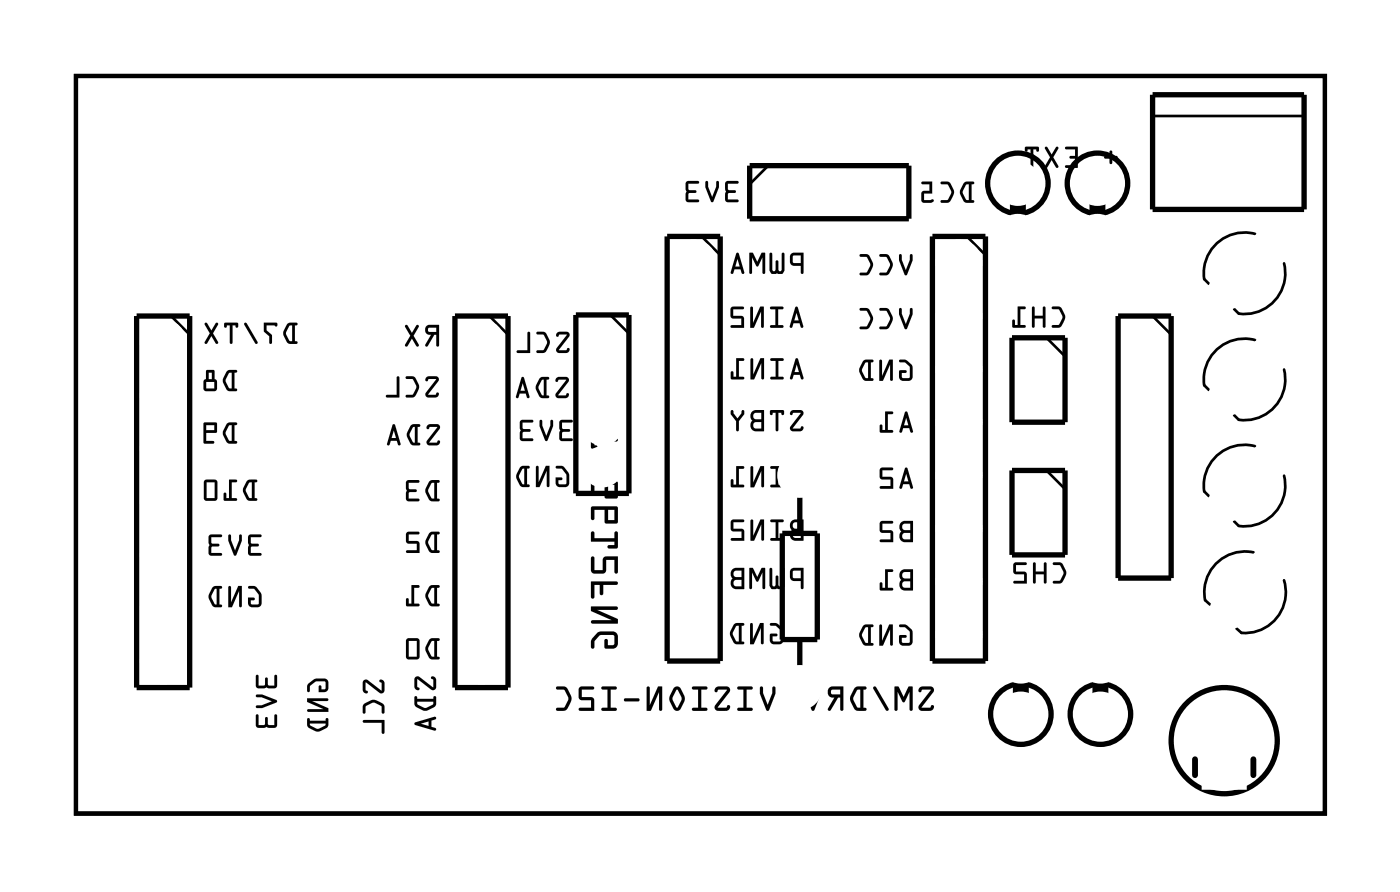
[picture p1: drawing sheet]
<svg xmlns="http://www.w3.org/2000/svg" width="67mm" height="43mm" viewBox="0 0 67 43" stroke-linecap="round" stroke-linejoin="round" font-family="sans-serif">
<path d="M3.6 3.6h59.8v35.3h-59.8z" fill="none" stroke="#000" stroke-width=".2"/>
<g fill="#000">
<path d="M48.5 9.8h.5v.5h-.5zM52.3 9.8h.5v.5h-.5zM48.6 32.7h.5v.5h-.5zM52.4 32.7h.5v.5h-.5z"/>
<path d="M11 17.8h.1v.8h-.1l-.2-.4zM10.9 17.8a.6 .6 0 0 0 0 .9h.4h.1l-.2-.1v-.8l.2-.1zM9.9 18.3h.4v.3h-.4zM10 17.8h.1v.3h-.1zM9.9 17.7v.4l-.2 .2v.3l.2 .1h.4l.1-.4-.1-.2v-.4z"/>
<path d="M11 17.8h.1v.8h-.2l-.1-.4zM11 17.8l-.2 .4 .2 .4h.1v-.8zM10.9 17.8l-.2 .3v.2l.2 .4h.4v-.1h-.1v-.8l.2-.1zM10.9 17.8l.5-.1-.2 .1v.8h.2l-.1 .1h-.4l-.2-.4v-.2zM9.9 18.3h.4v.3h-.4zM9.9 18.3v.3h.4v-.3zM10 17.8h.1v.3h-.1zM10 17.8v.3h.1v-.3zM9.9 17.7v.4l-.2 .2 .1 .3 .1 .1h.4l.1-.4-.1-.2v-.4zM9.9 17.7h.4v.4l.1 .2-.1 .4h-.4l-.2-.1v-.3l.2-.2z"/>
<path d="M13.9 15.6h.1v.7h-.2l-.1-.3zM13.8 15.5a.6 .6 0 0 0 0 .9l.4 .1v-.1l-.1-.1v-.7l.1-.1zM12.6 15.4v.5l.3 .2v.3l.1 .1v-.5l-.2-.2v-.2h.4l.1-.1zM11.7 15.5l.6 1v-.1l-.5-.9zM10.7 15.5l.1 .2 .2-.1v.8l.1 .1v-.9l.3 .1v-.2zM9.8 15.5l.2 .4-.2 .5h.1l.2-.3 .3 .4v-.1l-.2-.5 .2-.4h-.1l-.2 .3-.2-.3z"/>
<path d="M13.9 15.6h.1v.7h-.2l-.1-.3zM13.9 15.6l-.2 .4 .1 .3h.2v-.7zM13.8 15.5l-.2 .4v.2l.2 .3 .4 .1v-.1l-.1-.1v-.7l.1-.1zM13.8 15.5h.4l-.1 .1v.7l.1 .1v.1l-.4-.1-.2-.3v-.2zM12.6 15.4v.5l.3 .2v.3l.1 .1v-.5l-.2-.2v-.2h.4l.1-.1zM12.6 15.4l.7 .1-.1 .1h-.4v.2l.2 .2v.5l-.1-.1v-.3l-.3-.2zM11.7 15.5l.6 1v-.1l-.5-.9zM11.7 15.5h.1l.5 .9v.1zM10.7 15.5l.1 .2 .2-.1v.8l.1 .1v-.9l.3 .1v-.2zM10.7 15.5h.7v.2l-.3-.1v.9l-.1-.1v-.8l-.2 .1zM9.8 15.5l.2 .4-.2 .5h.1l.2-.3 .3 .4v-.1l-.2-.5 .2-.4h-.1l-.2 .3-.2-.3zM9.8 15.5h.1l.2 .3 .2-.3h.1l-.2 .4 .2 .5v.1l-.3-.4-.2 .3h-.1l.2-.5z"/>
<path d="M20.5 15.7h.4v.2h-.4zM20.4 15.6a.25 .25 0 0 0 0 .3 .25 .25 0 0 0 .2 .1l-.2 .5 .1 .1 .3-.6h.1v.5l.1 .1v-1.1zM19.4 15.6l.2 .5-.2 .4 .1 .1 .2-.4 .3 .4v-.1l-.2-.4 .2-.5h-.1l-.2 .3-.2-.3z"/>
<path d="M20.5 15.7h.4v.2h-.4zM20.5 15.7v.2h.4v-.2zM20.4 15.6v.3l.2 .1-.2 .5 .1 .1 .3-.6h.1v.5l.1 .1v-1zM20.4 15.6l.6-.1v1.1l-.1-.1v-.5h-.1l-.3 .6-.1-.1 .2-.5a.24 .24 0 0 1-.2-.1 .24 .24 0 0 1 0-.3zM19.4 15.6l.2 .5-.2 .4 .1 .1 .2-.4 .3 .4v-.1l-.2-.4 .2-.5h-.1l-.2 .3-.2-.3zM19.4 15.6h.1l.2 .3 .2-.3h.2l-.3 .5 .2 .4v.1l-.3-.4-.2 .4-.1-.1 .2-.4z"/>
<path d="M20.4 18.1v.1l.1-.1 .4 .1-.5 .6v.1l.1 .1h.4l.1-.1v-.1l-.2 .1h-.3l.5-.7v-.1l-.1-.1zM20.4 18.1l.5-.1 .1 .1v.1l-.5 .7h.3l.2-.1v.1l-.1 .1h-.4l-.1-.1v-.1l.5-.6-.4-.1-.1 .1zM19.4 18l.1 .1h.3l.1 .4-.1 .4h-.4l.1 .1h.2a.6 .6 0 0 0 .3-.6l-.2-.4zM19.4 18h.4l.3 .4-.1 .4-.2 .2h-.4l.1-.1h.3l.1-.4-.1-.4h-.3zM19 18v.9h-.5v.1h.6v-.9zM19 18l.1 .1v.9h-.6v-.1h.5z"/>
<path d="M20.4 18.1v.1l.1-.1 .4 .1-.5 .6v.1l.1 .1h.4l.1-.1v-.1l-.2 .1h-.3l.5-.7v-.1l-.1-.1zM19.4 18l.1 .1h.3l.1 .4-.1 .4h-.4l.1 .1h.2a.6 .6 0 0 0 .3-.6l-.2-.4zM19 18v.9h-.5v.1h.6v-.9z"/>
<path d="M26.6 18.1v.2l.2-.1h.3l-.5 .6v.2l.1 .1 .4-.1 .1-.1v-.1l-.1 .1h-.4l.5-.6v-.2l-.1-.1zM26.6 18.1l.5-.1 .1 .1v.2l-.5 .6h.4l.1-.1v.1l-.1 .1-.4 .1-.1-.1v-.2l.5-.6h-.3l-.2 .1zM25.8 18.1l-.1 .4v.2l.2 .3h.4v-.1h-.1v-.7l.1-.1zM25.8 18.1h.5l-.1 .1v.7h.1v.2l-.4-.1-.2-.3v-.2zM26 18.2v.7h-.1l-.1-.4zM26 18.2l-.2 .3 .1 .4h.1v-.7zM25 18.1l-.3 .9h.1l.1-.2h.3l.1 .2-.2-.9zM25 18l.1 .1 .2 1-.1-.3h-.3l-.1 .2h-.1zM25 18.3l.1 .4h-.2zM25 18.3l-.1 .4h.2z"/>
<path d="M26.6 18.1v.2l.2-.1h.3l-.5 .6v.2l.1 .1 .4-.1 .1-.1v-.1l-.1 .1h-.4l.5-.6v-.2l-.1-.1zM25.8 18.1a.6 .6 0 0 0 0 .9l.4 .1 .1-.1-.1-.1v-.7l.1-.1zM26 18.2v.7h-.1l-.1-.4zM25 18.1l-.3 .9h.1l.1-.2h.3l.1 .3-.2-1zM25 18.3l.1 .4h-.2z"/>
<path d="M26.7 15.9l-.1 .2h.1l.1-.1h.3l-.4 .7-.1 .1 .2 .1h.4l.1-.1-.1-.1-.1 .1-.3-.1 .4-.6 .1-.1-.2-.1zM26.7 15.9h.4l.2 .1-.1 .1-.4 .6 .3 .1 .1-.1 .1 .1-.1 .1h-.4l-.2-.1 .1-.1 .4-.7h-.3l-.1 .1zM25.7 15.9v.1h.3l.2 .4-.2 .4h-.3v.1h.3l.2-.3 .1-.3-.2-.4zM25.7 15.9h.4l.2 .4-.1 .3-.2 .3h-.3v-.1h.3l.2-.4-.2-.4h-.3zM25.3 15.9v.9h-.5v.1h.6v-1zM25.3 15.9h.1v1h-.6v-.1h.5z"/>
<path d="M26.7 15.9v.2l.1-.1h.3l-.4 .7-.1 .1 .2 .1h.4l.1-.1-.1-.1-.1 .1-.3-.1 .4-.6 .1-.1-.2-.1zM25.7 15.9v.1h.3l.2 .3-.2 .5h-.3v.1h.3a.6 .6 0 0 0 .3-.7l-.2-.3zM25.3 15.9v.9h-.5v.1h.6v-1z"/>
<path d="M34.8 8.7l-.1 .9 .1 .1h.5v-.1l-.5-.1 .1-.2 .3-.1-.3-.1-.1-.3h.5l.1-.1zM34.8 8.7h.6l-.1 .1h-.5l.1 .3 .3 .1-.3 .1-.1 .2 .5 .1v.1h-.5l-.1-.1zM33.8 8.7v.3l.2 .6 .1 .1 .3-.7v-.3h-.1l-.2 .7-.2-.7zM33.8 8.7h.1l.2 .7 .2-.7h.1v.3l-.3 .7-.1-.1-.2-.6zM32.9 8.7l-.1 .9 .2 .1h.4v-.1l-.4-.1v-.2l.3-.1-.3-.1v-.3h.4l.1-.1zM32.9 8.7h.6l-.1 .1h-.4v.3l.3 .1-.3 .1v.2l.4 .1v.1h-.4l-.2-.1z"/>
<path d="M34.8 8.7l-.1 .9 .1 .1h.5v-.1l-.5-.1 .1-.2 .3-.1-.3-.1-.1-.3h.5l.1-.1zM33.8 8.7v.3l.2 .6 .1 .1 .3-.7v-.3h-.1l-.2 .7-.2-.7zM32.9 8.7l-.1 .9 .2 .1h.4v-.1l-.4-.1v-.2l.3-.1-.3-.1v-.3h.4l.1-.1z"/>
<path d="M38 12.2h.3v.4h-.3zM37.9 12.1l-.1 .5 .1 .1h.4v.4h.1l.1-1zM36.9 12.1l-.1 .9 .1 .1h.6l.1-.1v-.9l-.2 .1v.8l-.1-.1-.1-.4-.1 .4-.1 .1v-.8zM35.9 12.1v1l.1-.1v-.7l.3 .5 .2-.5v.7l.1 .1v-1h-.1l-.2 .4-.3-.4zM35.3 12.4l.1 .4h-.2zM35.3 12.1l-.3 1h.1l.1-.2h.3l.1 .2-.2-1z"/>
<path d="M38 12.2h.3v.4h-.3zM38 12.2v.4h.3v-.4zM37.9 12.1l-.1 .5 .1 .1h.4v.4h.1l.1-1zM37.9 12.1h.6l-.1 1h-.1v-.4h-.4l-.1-.1zM36.9 12.1l-.1 .9 .1 .1h.6l.1-.1v-.9l-.2 .1v.8l-.1-.1-.1-.4-.1 .4-.1 .1v-.8zM36.9 12.1l.1 .1v.8l.1-.1 .1-.4 .1 .4 .1 .1v-.8l.2-.1v.9l-.1 .1h-.6l-.1-.1zM35.9 12.1v1l.1-.1v-.7l.3 .5 .2-.5v.7l.1 .1v-1h-.1l-.2 .4-.3-.4zM35.9 12.1h.1l.3 .4 .2-.4h.1v1l-.1-.1v-.7l-.2 .5-.3-.5v.7l-.1 .1zM35.3 12.4l.1 .4h-.2zM35.3 12.4l-.1 .4h.2zM35.3 12.1l-.3 1h.1l.1-.2h.3l.1 .2-.2-1zM35.3 12.1h.1l.2 1-.1-.2h-.3l-.1 .2h-.1z"/>
<path d="M38.1 15l.1 .3h-.2zM38.1 15l-.1 .3h.2zM38.1 14.7l-.3 .9 .1 .1 .1-.2h.3l.1 .2-.2-1zM38.1 14.7h.1l.2 1-.1-.2h-.3l-.1 .2-.1-.1zM36.9 14.7v.1h.2v.8h-.2l.6 .1v-.1h-.2v-.8h.2v-.1zM36.9 14.7h.6v.1h-.2v.8h.2v.1l-.6-.1h.2v-.8h-.2zM35.9 14.7v1h.2l.3-.8v.7l.1 .1 .1-1h-.2l-.3 .8-.1-.8zM35.9 14.7h.2v.8l.3-.8h.2l-.1 1-.1-.1v-.7l-.3 .8h-.2zM35 14.7v.5h.1h.4v.4h-.5l.6 .1v-.5l-.5-.1v-.3h.5v-.1zM35 14.7h.6v.1h-.5v.3l.5 .1v.5l-.6-.1h.5v-.4h-.4h-.1z"/>
<path d="M38.1 15l.1 .3h-.2zM38.1 14.7l-.3 .9 .1 .1 .1-.2h.3l.1 .2-.2-1zM36.9 14.7v.1h.2v.8h-.2l.6 .1v-.1h-.2v-.8h.2v-.1zM35.9 14.7v1h.2l.3-.8v.7l.1 .1 .1-1h-.2l-.3 .8v-.8zM35 14.7v.5h.1h.4v.4h-.5l.6 .1v-.5l-.5-.1v-.3h.5v-.1z"/>
<path d="M38.1 17.4l.2 .4h-.3zM38.1 17.4l-.1 .4h.3zM38.1 17.2l-.3 .9h.1l.1-.2h.3l.1 .3-.2-1zM38.1 17.2h.1l.2 1-.1-.3h-.3l-.1 .2h-.1zM36.9 17.2v.1h.2v.7h-.2v.1l.6 .1v-.2h-.2v-.7h.2v-.1zM36.9 17.2h.6v.1h-.2v.7h.2v.2l-.6-.1v-.1h.2v-.7h-.2zM35.9 17.2v1l.2-.1 .3-.7v.7l.1 .1 .1-1.1-.2 .1-.3 .7v-.7zM35.9 17.2h.2v.7l.3-.7 .2-.1-.1 1.1-.1-.1v-.7l-.3 .7-.2 .1zM35.2 17.1v.9h-.1v-.2h-.1v.3l.6 .1v-.2h-.2v-.7h.2v-.1zM35.2 17.1l.4 .1v.1h-.2v.7h.2v.2l-.6-.1v-.3h.1v.2h.1z"/>
<path d="M38.1 17.4l.2 .4h-.3zM38.1 17.2l-.3 .9h.1l.1-.2h.3l.1 .3-.2-1zM36.9 17.2v.1h.2v.7h-.2v.1l.6 .1v-.2h-.2v-.7h.2v-.1zM35.9 17.2v1l.2-.1 .3-.7v.7l.1 .1 .1-1.1-.2 .1-.3 .7v-.7zM35.2 17.1v.9h-.1v-.2h-.1v.3l.6 .1v-.2h-.2v-.7h.2v-.1z"/>
<path d="M43.1 17.2v.1h.2l.3 .3-.1 .5h-.3v-.3h.2v-.1l-.4 .1 .1 .3 .1 .1h.4l.1-.6a.48 .48 0 0 0-.6-.4zM42.1 17.2v1h.2l.3-.8v.8h.1v-1h-.1l-.4 .8v-.7zM41.4 17.3h.2v.8h-.2l-.1-.3zM41.3 17.3a.6 .6 0 0 0 0 .9h.5l-.1-.1v-.8l.1-.1z"/>
<path d="M43.1 17.2v.1h.2l.3 .3-.1 .5h-.3v-.3h.2v-.1l-.4 .1 .1 .3 .1 .1h.4l.1-.6a.48 .48 0 0 0-.6-.4zM43.1 17.2h.3l.3 .3v.5l-.1 .2h-.4l-.1-.1v-.4l.3 .1h-.2v.3l.4-.1-.1-.5-.2-.2h-.2zM42.1 17.2v1h.2l.3-.8v.8h.1v-1h-.1l-.4 .8v-.7zM42.1 17.2l.1 .1v.7l.4-.8h.1v1h-.1v-.8l-.3 .8h-.2zM41.4 17.3h.2v.8h-.2l-.1-.3zM41.4 17.3l-.1 .5 .1 .3h.2v-.8zM41.3 17.3l-.2 .3 .1 .3 .2 .3h.4v-.1h-.1v-.8l.1-.1zM41.3 17.3l.5-.1-.1 .1v.8h.1v.1h-.4l-.2-.3-.1-.3z"/>
<path d="M43.1 12.2l-.1 .3 .3 .6 .1 .1 .3-.7v-.3h-.1l-.2 .7-.2-.7zM43.1 12.2h.1l.2 .7 .2-.7h.1v.3l-.3 .7-.1-.1-.3-.6zM42.1 12.2v.1h.3l.2 .4-.2 .3-.3 .1 .4 .1 .2-.3v-.3l-.2-.4zM42.1 12.2h.4l.2 .4v.3l-.2 .3-.4-.1v-.1h.3l.2-.3-.2-.4h-.3zM41.2 12.2v.1h.3l.2 .4-.2 .3-.3 .1 .3 .1 .2-.3 .1-.3-.2-.4zM41.2 12.2h.4l.2 .4-.1 .3-.2 .3-.3-.1v-.1h.3l.2-.3-.2-.4h-.3z"/>
<path d="M43.1 14.8l-.1 .2 .3 .7h.1l.3-.7v-.2h-.1l-.2 .7-.2-.7zM43.1 14.8h.1l.2 .7 .2-.7h.1v.2l-.3 .7h-.1l-.3-.7zM42.1 14.8v.1h.3l.2 .3-.2 .4h-.3v.1h.4l.2-.2v-.3l-.2-.4zM42.1 14.8h.4l.2 .4v.3l-.2 .3-.4-.1v-.1h.3l.2-.4-.2-.3h-.3zM41.2 14.8v.1h.3l.2 .3-.2 .4h-.3v.1h.3l.2-.2 .1-.3-.2-.4zM41.2 14.8h.4l.2 .4-.1 .3-.2 .3-.3-.1v-.1h.3l.2-.4-.2-.3h-.3z"/>
<path d="M43.1 12.2l-.1 .3 .3 .6 .1 .1 .3-.7v-.3h-.1l-.2 .7-.2-.7zM42.1 12.2v.1h.3l.2 .3-.2 .4-.3 .1v.1h.3a.6 .6 0 0 0 .3-.7l-.2-.3zM41.2 12.2v.1h.3l.2 .3-.2 .4-.3 .1v.1h.3a.6 .6 0 0 0 .3-.7l-.2-.3z"/>
<path d="M43.1 14.8l-.1 .2 .3 .7h.1l.3-.7v-.2h-.1l-.2 .7-.2-.7zM42.1 14.8v.1h.3l.2 .3-.2 .4-.3 .1v.1h.3a.6 .6 0 0 0 .3-.7l-.2-.3zM41.2 14.8v.1h.3l.2 .3-.2 .4-.3 .1v.1h.3a.6 .6 0 0 0 .3-.7l-.2-.3z"/>
<path d="M46.3 8.8h.1v.8l-.2-.1-.1-.3zM46.2 8.8a.6 .6 0 0 0 0 .8l.4 .1v-.1h-.1v-.8l.1-.1zM45 8.7l.1 .1h.3l.1 .4-.1 .4h-.4l.1 .1h.2a.6 .6 0 0 0 .3-.6l-.2-.4zM44.1 8.7v.1h.4v.3l-.4 .1v.4l.1 .1h.4l.1-.1v-.1l-.5 .1v-.3h.4v-.6z"/>
<path d="M46.3 8.8h.1v.8l-.2-.1-.1-.3zM46.3 8.8l-.2 .4 .1 .3 .2 .1v-.8zM46.2 8.8l-.2 .3v.2l.2 .4h.4v-.1h-.1v-.8l.1-.1zM46.2 8.8l.4-.1-.1 .1v.8h.1v.1h-.4l-.2-.4v-.2zM45 8.7l.1 .1h.3l.1 .4-.1 .4h-.3l-.1 .1h.4l.2-.3 .1-.3-.3-.4zM45 8.7h.4l.3 .4-.1 .3-.2 .3h-.4l.1-.1h.3l.1-.4-.1-.4h-.3zM44.1 8.7l.1 .1h.3v.3l-.4 .1v.4l.1 .1h.4l.1-.2-.5 .1v-.3h.4v-.6zM44.1 8.7h.5v.6h-.4v.3l.5-.1v.1l-.1 .1h-.4l-.1-.1v-.4l.4-.1v-.3h-.4z"/>
<path d="M50.4 14.7v.1h.3l.2 .4-.2 .3-.3 .1 .3 .1 .2-.3 .1-.3-.2-.4zM50.4 14.7h.4l.2 .4-.1 .3-.2 .3-.3-.1 .3-.1 .2-.3-.2-.4h-.3zM49.4 14.7v.9h.1v-.4h.4v.4l.1 .1 .1-1h-.2v.4h-.4v-.4zM49.4 14.7h.1v.4h.4v-.4h.2l-.1 1-.1-.1v-.4h-.4v.4h-.1zM48.7 14.7v.9h-.1v-.3h-.1v.3l.6 .1v-.1h-.2v-.8h.2v-.1zM48.7 14.7h.4v.1h-.2v.8h.2v.1l-.6-.1v-.3h.1v.3h.1z"/>
<path d="M50.4 14.7v.1h.3l.2 .3-.2 .4-.3 .1v.1h.3a.6 .6 0 0 0 .3-.7l-.2-.3zM49.4 14.7v.9h.1v-.4h.4v.4l.1 .1 .1-1h-.2v.4h-.4v-.4zM48.7 14.7v.9h-.1v-.3h-.1v.3l.6 .1v-.1h-.2v-.8h.2v-.1z"/>
<path d="M52.9 7.5v.1h.2l.1 .3 .1-.3 .2-.1h-.2l-.1-.3-.1 .3zM52.9 7.5h.2l.1-.3 .1 .3h.2l-.2 .1-.1 .3-.1-.3h-.2zM51 7v.1h.5v.4h-.3l.3 .1v.3h-.4l-.1 .1h.6v-1zM51 7h.6v1h-.6l.1-.1h.4v-.3l-.3-.1h.3v-.4h-.5zM50 7l.3 .5-.3 .5h.1l.2-.3 .3 .3 .1-.1-.3-.4 .3-.4h-.1l-.3 .3-.2-.3zM50 7h.1l.2 .4 .3-.4 .1 .1-.3 .4 .3 .4-.1 .1-.3-.3-.2 .3h-.1l.3-.5zM49.1 7v.3l.2-.2v.9h.1l.1-.9 .2 .2v-.2zM49.1 7l.6 .1v.2l-.2-.2-.1 .9h-.1v-.9l-.2 .2z"/>
<path d="M52.9 7.5v.1h.2l.1 .3 .1-.3 .2-.1h-.2l-.1-.3-.1 .3zM51 7v.1h.5v.4h-.3l.3 .1v.3h-.4l-.1 .1h.6v-1zM50 7l.3 .5-.3 .5h.1l.2-.3 .3 .3 .1-.1-.3-.4 .3-.4h-.1l-.3 .3-.2-.3zM49.1 7v.3l.2-.2v.9h.1l.1-.9 .2 .2v-.2z"/>
<path d="M3.6 3.6v35.3h59.8v-35.3zM3.6 3.6h59.8v35.3h-59.8z"/>
<path d="M11 20.4l.1-.1v.8h-.1l-.2-.3zM10.9 20.3a.6 .6 0 0 0 0 .9h.4h.1l-.2-.1v-.8h.2zM9.8 20.2l-.1 1h.5v-.1h-.3v-.4h.5v-.4zM9.9 20.3h.4v.3h-.4z"/>
<path d="M11 20.4l.1-.1v.8h-.2l-.1-.3zM11 20.4l-.2 .4 .2 .3h.1v-.8zM10.9 20.3l-.2 .4v.2l.2 .3h.4v-.1h-.1v-.8h.2zM10.9 20.3h.5h-.2v.8h.2l-.1 .1h-.4l-.2-.3v-.2zM9.8 20.2l-.1 1h.5v-.1h-.3v-.4h.5v-.4zM9.8 20.2l.6 .1v.4h-.5v.4h.3v.1h-.5zM9.9 20.3h.4v.3h-.4zM9.9 20.3v.3h.4v-.3z"/>
<path d="M11.9 23.1h.2v.7h-.2l-.1-.3zM11.8 23a.6 .6 0 0 0 0 .9l.5 .1v-.1l-.1-.1v-.7l.1-.1zM11 23v.8h-.2v-.2h-.1v.3l.6 .1v-.2h-.2v-.7h.2l.1-.1zM9.9 23.1h.4v.7h-.4zM9.8 23v.9l.1 .1h.4l.1-.2v-.8l-.1-.1z"/>
<path d="M11.9 23.1h.2v.7h-.2l-.1-.3zM11.9 23.1l-.1 .4 .1 .3h.2v-.7zM11.8 23l-.2 .4 .1 .2 .2 .3 .4 .1v-.1l-.1-.1v-.7l.1-.1zM11.8 23h.5l-.1 .1v.7l.1 .1v.1l-.4-.1-.2-.3-.1-.2zM11 23v.8h-.2v-.2h-.1v.3l.6 .1v-.2h-.2v-.7h.2v-.1zM11 23h.4l-.1 .1h-.2v.7h.2v.2l-.6-.1v-.3h.1v.2h.2zM9.9 23.1h.4v.7h-.4zM9.9 23.1v.7h.4v-.7zM9.8 23v.9l.1 .1h.4l.1-.2v-.8l-.1-.1zM9.8 23l.5-.1 .1 .1v.8l-.1 .2h-.4l-.1-.1z"/>
<path d="M11.9 25.6v.9l.1 .1h.5v-.1h-.5v-.3l.4-.1-.4-.1v-.3h.5v-.1zM11.9 25.6h.6v.1h-.5v.3l.4 .1-.4 .1v.3h.5v.1h-.5l-.1-.1zM10.9 25.6v.3l.3 .7h.1l.3-.7v-.3h-.1l-.2 .7-.2-.7zM10.9 25.6h.2l.2 .7 .2-.7h.1v.3l-.3 .7h-.1l-.3-.7zM10 25.6v.9l.1 .1h.5v-.1h-.5v-.3l.4-.1-.4-.1v-.3h.5v-.1zM10 25.6h.6v.1h-.5v.3l.4 .1-.4 .1v.3h.5v.1h-.5l-.1-.1z"/>
<path d="M11.9 28.1v.1h.3l.2 .3-.1 .4h-.3v-.2h.2v-.1h-.3v.4h.5l.1-.1a.7 .7 0 0 0-.2-.8zM11.9 28.1h.3l.3 .3v.5l-.1 .1h-.4l-.1-.1v-.3h.3v.1h-.2v.2h.4v-.5l-.2-.2h-.3zM10.9 28.1v1h.2l.3-.8v.7l.1 .1 .1-1.1h-.2l-.3 .8v-.7zM10.9 28.1h.2v.7l.3-.8h.2l-.1 1.1-.1-.1v-.7l-.3 .8h-.2zM10.2 28.1l-.2 .4v.2l.2 .3 .4 .1v-.2h-.1v-.7l.1-.1zM10.2 28.1h.4l-.1 .1v.7h.1v.2l-.4-.1-.2-.3v-.2zM10.3 28.2h.1v.7h-.1l-.2-.3zM10.3 28.2l-.2 .4 .2 .3h.1v-.7z"/>
<path d="M11.9 25.6v.9l.1 .1h.5v-.1h-.5v-.3l.4-.1-.4-.1v-.3h.5v-.1zM10.9 25.6v.3l.3 .7h.1l.3-.7v-.3h-.1l-.2 .7-.2-.7zM10 25.6v.9l.1 .1h.5v-.1h-.5v-.3l.4-.1-.4-.1v-.3h.5v-.1z"/>
<path d="M11.9 28.1v.1h.3l.2 .3-.1 .4h-.3v-.2h.2v-.1h-.3v.4l.4 .1 .2-.2a.64 .64 0 0 0-.6-.9zM10.9 28.1v1h.2l.3-.8v.7l.1 .1 .1-1.1h-.2l-.3 .8v-.7zM10.2 28.1a.6 .6 0 0 0 0 .9l.4 .1v-.1l-.1-.1v-.7l.1-.1zM10.3 28.2h.1v.7h-.1l-.2-.3z"/>
<path d="M12.3 32.3l-.1 .5 .1 .1h.8h.2l-.1-.6-.1 .1v.4h-.3v-.4l-.1 .4h-.3v-.5zM12.3 33.3v.1l.7 .2-.7 .2v.1h.2l.8-.3-.1-.1-.7-.3zM12.3 34.2l-.1 .5 .1 .1h.8h.2l-.1-.6h-.1v.5h-.3v-.4l-.1 .4h-.3v-.5z"/>
<path d="M12.3 32.3l-.1 .5 .1 .1h.8h.2l-.1-.6-.1 .1v.4h-.3v-.4l-.1 .4h-.3v-.5zM12.3 32.3h.1v.5h.3l.1-.4v.4h.3v-.4l.1-.1 .1 .6h-.2h-.8l-.1-.1zM12.3 33.3v.1l.7 .2-.7 .2v.1h.2l.8-.3-.1-.1-.7-.3zM12.3 33.3l.2-.1 .7 .3 .1 .1-.8 .3h-.2v-.1l.7-.2-.7-.2zM12.3 34.2l-.1 .5 .1 .1h.8l.2-.1-.1-.5h-.1v.5h-.3v-.4l-.1 .4h-.3v-.5zM12.3 34.2h.1v.5h.3l.1-.4v.4h.3v-.5h.1l.1 .6h-.2h-.8l-.1-.1z"/>
<path d="M14.8 32.7l-.1 .2 .1 .2v-.3l.3-.2h.4l.1 .3-.2 .1v-.2h-.1v.3h.3l.1-.1v-.3l-.2-.2a.7 .7 0 0 0-.7 .2zM14.7 33.4v.2l.8 .3h-.7l-.1 .2h1v-.2l-.8-.4h.8v-.1zM14.7 34.4v.4a.6 .6 0 0 0 .9 0l.1-.1v-.3l-.1 .1h-.8v-.1zM14.8 34.6l.8 .1-.4 .2-.3-.2z"/>
<path d="M14.8 32.7l-.1 .2 .1 .2v-.3l.3-.2h.4l.1 .3-.2 .1v-.2h-.1v.3h.3l.1-.1v-.3l-.2-.2a.7 .7 0 0 0-.7 .2zM14.8 32.7l.3-.2h.5l.1 .1v.4l-.1 .1h-.3v-.3h.1v.2h.1l.1-.3-.4-.1-.4 .2v.3h-.1v-.2zM14.7 33.4v.2l.8 .3h-.7l-.1 .2h1v-.2l-.8-.4h.8v-.1zM14.7 33.4h1v.1h-.8l.8 .4v.2h-1l.1-.2h.7l-.8-.3zM14.7 34.4v.4l.4 .2h.2l.4-.3v-.3l-.1 .1h-.8v-.1zM14.7 34.4h.1v.1h.8l.1-.1v.3l-.4 .3h-.2l-.4-.2zM14.8 34.6l.8 .1-.4 .2-.3-.2zM14.8 34.6l.1 .1 .3 .2 .4-.2z"/>
<path d="M17.4 32.6v.4l.1 .2 .1-.1-.1-.1v-.3l.7 .5 .2-.1v-.4l-.1-.2-.1 .1 .1 .1v.3l-.7-.5zM17.4 33.7v.4v.1l.1-.4 .3-.2 .5 .2v.3h.1v-.3a.61 .61 0 0 0-.7-.3zM17.4 34.5v.1h.9v.5h.1v-.6z"/>
<path d="M17.4 32.6v.4l.1 .2 .1-.1-.1-.1v-.3l.7 .5 .2-.1v-.4l-.1-.2-.1 .1 .1 .1v.4l-.7-.6zM17.4 32.6l.2-.1 .7 .5v-.3l-.1-.1 .1-.1 .1 .2v.4l-.2 .1-.7-.5v.3l.1 .1-.1 .1-.1-.2zM17.4 33.7v.4h.1v-.3l.4-.2 .4 .2v.3h.1v-.4l-.3-.2h-.3zM17.4 33.7l.4-.2h.3l.3 .2v.4h-.1l-.1-.3-.3-.2-.4 .2v.3h-.1zM17.4 34.5v.1h.9v.5h.1v-.6zM17.4 34.5h1v.6h-.1v-.5h-.9z"/>
<path d="M19.9 32.4l-.1 .4 .1 .2h.2l-.1-.1v-.4l.7 .5 .2-.1v-.4l-.1-.1h-.2l.1 .1v.4l-.6-.5zM20 33.6h.7v.1l-.3 .2-.4-.2zM19.9 33.3v.5a.61 .61 0 0 0 .9 0l.1-.1-.1-.4-.1 .1h-.7v-.1zM20.1 34.6l.4-.1v.2zM19.9 34.6v.1l1 .2-.2-.1v-.3l.2-.1-.1-.1z"/>
<path d="M19.9 32.4l-.1 .4 .2 .2h.1l-.1-.2v-.3l.7 .5 .2-.1v-.4l-.1-.1h-.2l.1 .1v.4l-.6-.5zM19.9 32.4h.2l.6 .5v-.4l-.1-.1h.2l.1 .1v.4l-.2 .1-.7-.5v.3l.1 .2h-.2l-.1-.2zM20 33.6h.7v.1l-.3 .2-.4-.2zM20 33.6v.1l.4 .2 .3-.2v-.1zM19.9 33.3v.5a.61 .61 0 0 0 .9 0l.1-.1-.1-.4-.1 .1h-.7v-.1zM19.9 33.3h.1v.1h.7l.1-.1 .1 .4-.4 .3h-.3l-.3-.2zM20.1 34.6l.4-.1v.2zM20.1 34.6l.4 .1v-.2zM19.9 34.6v.1l1 .2-.2-.1v-.3l.2-.1-.1-.1zM19.8 34.6l1-.3 .1 .1-.2 .1v.3l.2 .1-1-.2z"/>
<path d="M20.7 23.1h.1v.8l-.2-.1-.1-.3zM20.6 23a.6 .6 0 0 0 0 .9l.4 .1 .1-.1h-.2v-.8l.1-.1zM19.5 23l-.1 .9 .2 .1h.4v-.1h-.4v-.3l.4-.1-.4-.1v-.3h.4l.1-.1z"/>
<path d="M20.7 23.1h.1v.8l-.2-.1-.1-.3zM20.7 23.1l-.2 .4 .1 .3 .2 .1v-.8zM20.6 23l-.2 .4v.2l.2 .4h.4v-.1h-.1v-.8l.1-.1zM20.6 23h.4l-.1 .1v.8h.1v.1h-.4l-.2-.4v-.2zM19.5 23l-.1 .9 .2 .1h.4v-.1h-.4v-.3l.4-.1-.4-.1v-.3h.4l.1-.1zM19.5 23h.6l-.1 .1h-.4v.3l.4 .1-.4 .1v.3h.4v.1h-.4l-.2-.1z"/>
<path d="M20.7 28.1h.1v.8l-.2-.1-.1-.3zM20.6 28.1a.6 .6 0 0 0 0 .9h.4h.1l-.2-.1v-.8l.1-.1zM19.7 28v.9h-.1v-.2l-.1-.1-.1 .4h.6v-.1h-.2v-.8h.2l.1-.1z"/>
<path d="M20.7 28.1h.1v.8l-.2-.1-.1-.3zM20.7 28.1l-.2 .4 .1 .3 .2 .1v-.8zM20.6 28.1l-.2 .3v.2l.2 .4h.4v-.1h-.1v-.8l.1-.1zM20.6 28.1l.4-.1-.1 .1v.8h.1v.1h-.4l-.2-.4v-.2zM19.7 28v.9h-.1v-.2l-.1-.1-.1 .4h.6v-.1h-.2v-.8h.2l.1-.1zM19.7 28h.4l-.1 .1h-.2v.8h.2v.1h-.6l.1-.4 .1 .1v.2h.1z"/>
<path d="M20.7 30.7h.1v.7h-.2l-.1-.3zM20.6 30.6a.6 .6 0 0 0 0 .9l.4 .1 .1-.1-.2-.1v-.7l.1-.1zM19.6 30.7h.4v.7h-.4zM19.5 30.6l-.1 .9 .2 .1 .4-.1 .1-.1v-.8l-.1-.1z"/>
<path d="M20.7 30.7h.1v.7h-.2l-.1-.3zM20.7 30.7l-.2 .4 .1 .3h.2v-.7zM20.6 30.6l-.2 .4v.2l.2 .3 .4 .1v-.1l-.1-.1v-.7l.1-.1zM20.6 30.6h.4l-.1 .1v.7l.1 .1v.1l-.4-.1-.2-.3v-.2zM19.6 30.7h.4v.7h-.4zM19.6 30.7v.7h.4v-.7zM19.5 30.6l-.1 .9 .2 .1 .4-.1 .1-.1v-.8l-.1-.1zM19.5 30.6l.5-.1 .1 .1v.8l-.1 .1-.4 .1-.2-.1z"/>
<path d="M20.7 25.6h.1v.7h-.2l-.1-.3zM20.6 25.5a.6 .6 0 0 0 0 .9l.4 .1 .1-.1-.2-.1v-.7l.1-.1zM19.5 25.5l-.1 .4 .2 .1h.4v.3h-.5l-.1 .1 .7 .1-.1-.6h-.4v-.3h.4l.1-.1z"/>
<path d="M20.7 25.6h.1v.7h-.2l-.1-.3zM20.7 25.6l-.2 .4 .1 .3h.2v-.7zM20.6 25.5l-.2 .4v.2l.2 .3 .4 .1v-.1l-.1-.1v-.7l.1-.1zM20.6 25.5h.4l-.1 .1v.7l.1 .1v.1l-.4-.1-.2-.3v-.2zM19.5 25.5l-.1 .4 .2 .1h.4v.3h-.5l-.1 .1 .7 .1-.1-.6h-.4v-.3h.4l.1-.1zM19.5 25.5h.6l-.1 .1h-.4v.3h.4l.1 .6-.7-.1 .1-.1h.5v-.3h-.4l-.2-.1z"/>
<path d="M20.5 20.3v.2l.1-.1 .3 .1-.4 .6-.1 .1 .2 .1h.4l.1-.1-.1-.1-.1 .1h-.4l.5-.7 .1-.1-.2-.1zM20.5 20.3h.4l.2 .1-.1 .1-.4 .7h.3l.1-.1 .1 .1-.1 .1h-.4l-.2-.1v-.1l.5-.6-.3-.1-.1 .1zM19.7 20.4l-.2 .3v.2l.2 .4h.4v-.1h-.1v-.8l.1-.1zM19.7 20.4l.4-.1-.1 .1v.8h.1v.1h-.4l-.2-.4v-.2zM19.8 20.4h.1v.8l-.1-.1-.2-.3zM19.8 20.4l-.2 .4 .2 .3 .1 .1v-.8zM18.8 20.3l-.3 1h.1l.1-.2h.3l.1 .2-.2-1zM18.8 20.3h.1l.2 1-.1-.2h-.3l-.1 .2h-.1zM18.9 20.6l.1 .4h-.3zM18.9 20.6l-.2 .4h.3z"/>
<path d="M20.5 20.3v.2l.1-.1 .3 .1-.4 .6-.1 .1 .2 .1h.4l.1-.1-.1-.1-.1 .1h-.3l.4-.7 .1-.1-.2-.1zM19.7 20.4a.6 .6 0 0 0 0 .9h.4v-.1h-.1v-.8l.1-.1zM19.8 20.4h.1v.8l-.1-.1-.2-.3zM18.8 20.3l-.3 1h.1l.1-.2h.3l.1 .2-.2-1zM18.9 20.6l.1 .4h-.3z"/>
<path d="M26.6 22.3v.1h.3l.2 .4v.4l-.4-.1v-.1h.2v-.1l-.3-.1 .1 .5h.4l.2-.2a.7 .7 0 0 0-.3-.7zM26.6 22.3h.4l.2 .4 .1 .4-.2 .2h-.4l-.1-.1v-.4l.3 .1v.1h-.2l.1 .2 .3-.1v-.4l-.2-.3h-.3zM25.7 22.3v1h.1l.4-.8v.7l.1 .1v-1h-.2l-.3 .8v-.7zM25.7 22.3l.1 .1v.7l.3-.8h.2v1l-.1-.1v-.7l-.4 .8h-.1zM24.9 22.4l-.2 .3v.2l.2 .4h.4v-.1h-.1v-.8l.2-.1zM24.9 22.4l.5-.1-.2 .1v.8h.1v.1h-.4l-.2-.4v-.2zM25 22.4h.1v.8l-.1-.1-.2-.3zM25 22.4l-.2 .4 .2 .3 .1 .1v-.8z"/>
<path d="M26.6 22.3v.1h.3l.2 .4v.4l-.4-.1v-.1h.2v-.1l-.3-.1 .1 .5h.4l.1-.1a.64 .64 0 0 0-.5-.9zM25.7 22.3v1h.1l.4-.8v.7l.1 .1v-1h-.2l-.3 .8v-.7zM24.9 22.4a.6 .6 0 0 0 0 .8l.4 .1 .1-.1h-.2v-.8l.2-.1zM25 22.4h.1v.8l-.1-.1-.2-.3z"/>
<path d="M26.8 20.1v.9l.1 .1h.5v-.1h-.5v-.3l.4-.1-.4-.1v-.3h.5v-.1zM26.8 20.1h.6v.1h-.5v.3l.4 .1-.4 .1v.3h.5v.1h-.5l-.1-.1zM25.9 20.1l-.1 .3 .3 .7h.1l.3-.7v-.3h-.1l-.2 .8-.2-.8zM25.8 20.1h.2l.2 .8 .2-.8h.1v.3l-.3 .7h-.1l-.3-.7zM24.9 20.1v.9l.1 .1h.5v-.1h-.5v-.3l.4-.1-.4-.1v-.3h.5v-.1zM24.9 20.1h.6v.1h-.5v.3l.4 .1-.4 .1v.3h.5v.1h-.5l-.1-.1z"/>
<path d="M26.8 20.1v.9l.1 .1h.5v-.1h-.5v-.3l.4-.1-.4-.1v-.3h.5v-.1zM25.8 20.1v.3l.3 .7h.1l.3-.7v-.3h-.1l-.2 .8-.2-.8zM24.9 20.1v.9l.1 .1h.5v-.1h-.5v-.3l.4-.1-.4-.1v-.3h.5v-.1z"/>
<path d="M28.3 20.6v.9l.3-.1v-.1h-.1v-.2h1.1l-.1-.1h-1v-.2l.1-.1zM29 22h.4v.3a.2 .2 0 0 1-.2 .2 .2 .2 0 0 1-.2-.2zM28.5 22h.4v.3a.2 .2 0 0 1-.2 .2 .2 .2 0 0 1-.2-.2zM28.3 21.8v.5a.37 .37 0 0 0 .2 .4 .37 .37 0 0 0 .4-.2 .38 .38 0 0 0 .4 .1 .38 .38 0 0 0 .3-.3v-.5zM29.1 23.2h.3v.5h-.3zM28.3 23.1v.6l.2-.1v-.4h.4l.1 .6h.6l-.1-.8zM29.1 24.4h.3v.5h-.3zM28.3 24.3v.6l.2-.1v-.4h.4l.1 .6h.6l-.1-.8zM28.3 25.5v.4h1.1v.2h-.3v.1h.5l-.1-.8-.1 .1v.3h-.9v-.3zM28.3 26.7v.6l.1 .1h.6v-.6h.4v.6h.2v-.8l-.7 .1v.6h-.4v-.6zM28.3 27.8v.8h.1h.1v-.6h.2v.4l.1 .1 .1-.1v-.4h.6l.1-.1-.1-.1zM28.3 29v.2l1 .5h-.9l-.1 .1h1.3v-.2l-1-.4h.9l.1-.1-.1-.1zM28.6 30.3a.61 .61 0 0 0-.3 .7h.1l.1-.3 .3-.3h.6v.5h-.3v-.3h-.1v.4h.4l.2-.1v-.5l-.2-.2z"/>
<path d="M28.3 20.6v.9l.3-.1v-.1h-.1v-.2h1.1l-.1-.1h-1v-.2l.1-.1zM28.3 20.6l.3 .1v.1h-.1v.2h1l.1 .1h-1.1v.2h.1v.1l-.3 .1zM29 22h.4v.3a.2 .2 0 0 1-.2 .2 .2 .2 0 0 1-.2-.2zM29 22v.3a.2 .2 0 0 0 .2 .2 .2 .2 0 0 0 .2-.2v-.3zM28.5 22h.4l-.1 .4v.1l-.3-.1zM28.5 22v.3a.21 .21 0 0 0 .3 .1l.1-.4zM28.3 21.8v.5l.1 .3 .3 .1 .2-.2 .3 .2a.34 .34 0 0 0 .4-.4v-.5zM28.3 21.8h1.3v.5a.37 .37 0 0 1-.5 .3l-.2-.1-.3 .2a.33 .33 0 0 1-.3-.4zM29.1 23.2h.3v.5h-.3zM29.1 23.2v.5h.3v-.5zM28.3 23.1v.6l.2-.1v-.4h.4l.1 .6h.6l-.1-.8zM28.3 23.1l1.2-.1 .1 .8h-.6l-.1-.6h-.4v.4l-.2 .1zM29.1 24.4h.3v.5h-.3zM29.1 24.4v.5h.3v-.5zM28.3 24.3v.6l.2-.1v-.4h.4l.1 .6h.6l-.1-.8zM28.3 24.3l1.2-.1 .1 .8h-.6l-.1-.6h-.4v.4l-.2 .1zM28.3 25.5v.4h1.1v.2h-.3v.1h.5l-.1-.8-.1 .1v.3h-.9v-.3zM28.3 25.5h.2v.3h.9v-.3l.1-.1 .1 .8h-.5v-.1h.3v-.2h-1.1zM28.3 26.7v.6l.1 .1h.6v-.6h.4v.6h.2v-.8l-.7 .1v.6h-.4v-.6zM28.3 26.6l.2 .1v.6h.4v-.6l.7-.1v.8h-.2v-.6h-.4v.6h-.6l-.1-.1zM28.3 27.8v.8h.1h.1v-.6h.2v.4l.1 .1 .1-.1v-.4h.6l.1-.1-.1-.1zM28.3 27.8h1.2l.1 .1-.1 .1h-.6v.4l-.1 .1-.1-.1v-.4h-.2v.6h-.1h-.1zM28.3 29v.2l1 .5h-.9l-.1 .1h1.3v-.2l-1-.4h.9l.1-.1-.1-.1zM28.3 29h1.2l.1 .1-.1 .1h-.9l1 .4v.2h-1.3l.1-.1h.9l-1-.5zM28.6 30.3a.61 .61 0 0 0-.3 .7h.1l.1-.3 .3-.3h.6v.5h-.3v-.3h-.1v.4h.4l.2-.1v-.5l-.2-.2zM28.6 30.3l.8-.1 .2 .2v.5l-.2 .1h-.4v-.4h.1v.3h.3v-.5h-.6l-.3 .3v.3h-.2v-.4z"/>
<path d="M36.9 29.8v.1l.2 .1 .3 .2-.1 .5h-.3v-.2l.2-.1v-.1l-.3 .1v.3l.1 .1h.4l.1-.6a.48 .48 0 0 0-.6-.4zM35.9 29.8v1h.2l.3-.8v.8h.1l.1-1h-.2l-.4 .8v-.7zM35.3 30l.1-.1v.8h-.2l-.1-.3zM35.1 29.9a.6 .6 0 0 0 0 .9h.5l-.1-.1v-.8h.1z"/>
<path d="M36.9 29.8v.1l.2 .1 .3 .2-.1 .5h-.3v-.2l.2-.1v-.1l-.3 .1v.3l.1 .1h.4l.1-.6a.48 .48 0 0 0-.6-.4zM36.9 29.8h.3l.3 .3v.5l-.1 .2h-.4l-.1-.1v-.4l.3 .1-.2 .1v.2l.4-.1-.1-.5-.2-.1-.2-.1zM35.9 29.8v1h.2l.3-.8v.8h.1l.1-1h-.2l-.4 .8v-.7zM35.9 29.8l.1 .1v.7l.4-.8h.2l-.1 1h-.1v-.8l-.3 .8h-.2zM35.3 30l.1-.1v.8h-.2l-.1-.3zM35.3 30l-.2 .4 .1 .3h.2v-.8zM35.1 29.9l-.1 .4v.2l.2 .3h.4v-.1h-.1v-.8h.1zM35.1 29.9h.5h-.1v.8h.1v.1h-.4l-.2-.3v-.2z"/>
<path d="M38 27.3h.3v.4h-.3zM37.9 27.2l-.1 .5 .1 .1h.4v.4h.1l.1-1zM36.9 27.2l-.1 .8 .1 .2h.6l.1-.2v-.8h-.2v.9l-.1-.1-.1-.5-.1 .5-.1 .1v-.9zM35.9 27.2v1l.1-.1v-.7l.3 .4 .2-.4v.7l.1 .1v-1h-.1l-.2 .4-.3-.4zM35.2 27.8l.3-.1v.4l-.3-.1zM35.2 27.3h.3v.3h-.3zM35.1 27.3l-.1 .2 .1 .2a.3 .3 0 0 0-.1 .3 .3 .3 0 0 0 .2 .2h.4v-1z"/>
<path d="M38 27.3h.3v.4h-.3zM38 27.3v.4h.3v-.4zM37.9 27.2l-.1 .5 .1 .1h.4v.4h.1l.1-1zM37.9 27.2h.6l-.1 1h-.1v-.4h-.4l-.1-.1zM36.9 27.2l-.1 .8 .1 .2h.6l.1-.2v-.8h-.2v.9l-.1-.1-.1-.5-.1 .5-.1 .1v-.9zM36.9 27.2h.1v.9l.1-.1 .1-.5 .1 .5 .1 .1v-.9h.2v.8l-.1 .2h-.6l-.1-.2zM35.9 27.2v1l.1-.1v-.7l.3 .4 .2-.4v.7l.1 .1v-1h-.1l-.2 .4-.3-.4zM35.9 27.2h.1l.3 .4 .2-.4h.1v1l-.1-.1v-.7l-.2 .4-.3-.4v.7l-.1 .1zM35.2 27.8l.3-.1v.4l-.3-.1zM35.2 27.8v.2l.3 .1v-.4zM35.2 27.3h.3v.3h-.3zM35.2 27.3v.3h.3v-.3zM35.1 27.3l-.1 .1 .1 .3-.1 .3 .1 .2h.5v-1zM35.1 27.2h.5v1h-.4a.3 .3 0 0 1-.2-.2 .3 .3 0 0 1 .1-.3l-.1-.2z"/>
<path d="M38 22.9h.3v.3h-.3zM38 22.5l.3-.1v.3h-.3zM37.9 22.4l-.1 .2 .1 .2a.3 .3 0 0 0-.1 .3 .3 .3 0 0 0 .3 .2h.4v-1zM36.9 22.3v.1h.2v.8h-.2v.1h.6v-.1h-.2v-.8h.2v-.1zM35.9 22.3v1h.2l.3-.8v.8h.1l.1-1h-.2l-.3 .8v-.7zM35.2 22.3v.9h-.1v-.2l-.1-.1v.4h.6v-.1h-.2v-.8h.2v-.1z"/>
<path d="M38 22.9h.3v.3h-.3zM38 22.9v.3h.3v-.3zM38 22.5l.3-.1v.3h-.3zM38 22.5v.2h.3v-.3zM37.9 22.4l-.1 .2 .1 .2-.1 .4 .2 .1h.5v-1zM37.9 22.4l.6-.1v1h-.4a.3 .3 0 0 1-.3-.2 .3 .3 0 0 1 .1-.3l-.1-.2zM36.9 22.3v.1h.2v.8h-.2v.1h.6v-.1h-.2v-.8h.2v-.1zM36.9 22.3h.6v.1h-.2v.8h.2v.1h-.6v-.1h.2v-.8h-.2zM35.9 22.3v1h.2l.3-.8v.8h.1l.1-1h-.2l-.3 .8v-.7zM35.9 22.3l.2 .1v.7l.3-.8h.2l-.1 1h-.1v-.8l-.3 .8h-.2zM35.2 22.3v.9h-.1v-.2l-.1-.1v.4h.6v-.1h-.2v-.8h.2v-.1zM35.2 22.3h.4v.1h-.2v.8h.2v.1h-.6v-.4l.1 .1v.2h.1z"/>
<path d="M38 25.5l.3-.1v.3h-.3zM38 25h.3v.3h-.3zM37.9 24.9l-.1 .3 .1 .2a.3 .3 0 0 0-.1 .3 .3 .3 0 0 0 .3 .2h.4v-1zM36.9 24.9v.1h.2v.7l-.2 .1 .6 .1v-.1l-.2-.1v-.7h.2v-.1zM35.9 24.9v1h.2l.3-.8v.7l.1 .1 .1-1h-.2l-.3 .7v-.7zM35 24.9v.5h.1h.4v.3h-.5v.1l.6 .1v-.6h-.5v-.3h.5v-.1z"/>
<path d="M38 25.5l.3-.1v.3h-.3zM38 25.5v.2h.3v-.3zM38 25h.3v.3h-.3zM38 25v.3h.3v-.3zM37.9 24.9l-.1 .2 .1 .3-.1 .3 .2 .2h.5v-1zM37.9 24.9h.6v1h-.4a.3 .3 0 0 1-.3-.2 .3 .3 0 0 1 .1-.3l-.1-.2zM36.9 24.9v.1h.2v.7l-.2 .1 .6 .1v-.1l-.2-.1v-.7h.2v-.1zM36.9 24.9h.6v.1h-.2v.7l.2 .1v.1l-.6-.1 .2-.1v-.7h-.2zM35.9 24.9v1h.2l.3-.8v.7l.1 .1 .1-1h-.2l-.3 .7v-.7zM35.9 24.9h.2v.7l.3-.7h.2l-.1 1-.1-.1v-.7l-.3 .8h-.2zM35 24.9v.5h.1h.4v.3h-.5v.1l.6 .1v-.6h-.5v-.3h.5v-.1zM35 24.9h.6v.1h-.5v.3h.5v.6l-.6-.1v-.1h.5v-.3h-.4h-.1z"/>
<path d="M37.9 19.7l-.1 .1 .1 .1 .1-.1h.3l-.4 .6-.1 .1 .2 .1h.4l.1-.1-.1-.1-.1 .1h-.3l.4-.6 .1-.2-.2-.1zM37.9 19.7l.4-.1 .2 .1-.1 .2-.4 .6h.3l.1-.1 .1 .1-.1 .1h-.4l-.2-.1 .1-.1 .4-.6h-.3l-.1 .1zM36.9 19.6v.3l.2-.1v.8h.1l.1-.8 .2 .1v-.2zM36.9 19.6l.6 .1v.2l-.2-.1-.1 .8h-.1v-.8l-.2 .1zM36.1 20.2h.3v.3h-.3zM36.1 20.2v.3h.3v-.3zM36.1 19.8h.3v.3l-.3-.1zM36.1 19.8v.2l.3 .1v-.3zM36 19.7l-.1 .2 .1 .2-.1 .4 .2 .1h.5v-1zM36 19.7l.6-.1v1h-.5l-.2-.1 .1-.4-.1-.2zM35 19.6v.2l.2 .4v.4h.1l.1-.4 .2-.4v-.1l-.1-.1-.2 .4-.2-.4zM35 19.6h.1l.2 .4 .2-.4 .1 .1v.1l-.2 .4-.1 .4h-.1v-.4l-.2-.4z"/>
<path d="M37.9 19.7v.2l.1-.1h.3l-.4 .6-.1 .1 .2 .1h.4l.1-.1-.1-.1-.1 .1h-.3l.4-.6 .1-.2-.2-.1zM36.9 19.6v.3l.2-.1v.8h.1l.1-.8 .2 .1v-.2zM36.1 20.2h.3v.3h-.3zM36.1 19.8h.3v.3l-.3-.1zM36 19.7l-.1 .2 .1 .2a.3 .3 0 0 0-.1 .3 .3 .3 0 0 0 .3 .2h.4v-1zM35 19.6v.2l.2 .4v.4h.1l.1-.4 .2-.4v-.1l-.1-.1-.2 .4-.2-.4z"/>
<path d="M43.4 20l.1 .4h-.2zM43.4 20l-.1 .4h.2zM43.3 19.7l-.2 1h.1v-.2h.3l.2 .2-.3-1zM43.3 19.7h.2l.2 1-.2-.2h-.3v.2h-.1zM42.4 19.7v.9h-.2v-.2v-.1l-.1 .4h.6v-.1h-.2v-.8h.2l.1-.1zM42.4 19.7h.4l-.1 .1h-.2v.8h.2v.1h-.6l.1-.4v.1v.2h.2z"/>
<path d="M43.4 22.7l.1 .3h-.2zM43.4 22.7l-.1 .3h.2zM43.3 22.4l-.2 .9 .1 .1v-.2h.3l.2 .2-.3-1zM43.3 22.4h.2l.2 1-.2-.2h-.3v.2l-.1-.1zM42.2 22.4l-.1 .5h.1h.4v.4h-.4l-.1 .1h.7l-.1-.5-.5-.1v-.3h.5l.1-.1zM42.2 22.4h.6l-.1 .1h-.5v.3l.5 .1 .1 .5h-.7l.1-.1h.4v-.4h-.4h-.1z"/>
<path d="M43.4 20l.1 .4h-.2zM43.3 19.7l-.2 1h.1v-.2h.3l.2 .2-.3-1zM42.4 19.7v.9h-.2v-.2v-.1l-.1 .4h.6v-.1h-.2v-.8h.2l.1-.1z"/>
<path d="M43.4 22.7l.1 .3h-.2zM43.3 22.4l-.2 .9 .1 .1v-.2h.3l.2 .2-.3-1zM42.2 22.4l-.1 .5h.1h.4v.4h-.4l-.1 .1h.7l-.1-.5-.5-.1v-.3h.5l.1-.1z"/>
<path d="M43.2 27.9l.4-.1v.3h-.4zM43.2 27.4h.4v.3l-.4-.1zM43.1 27.3v.3l.1 .2a.3 .3 0 0 0-.1 .3 .3 .3 0 0 0 .2 .2l.4-.1v-.9zM42.4 27.2v.9h-.2v-.2l-.1 .3 .6 .1v-.2h-.2v-.7h.2l.1-.1z"/>
<path d="M43.2 27.9l.4-.1v.3h-.4zM43.2 27.9v.2h.4v-.3zM43.2 27.4h.4v.3l-.4-.1zM43.2 27.4v.2l.4 .1v-.3zM43.1 27.3v.2l.1 .3-.1 .3 .1 .1 .5 .1v-1.1zM43.1 27.3h.6v.9l-.4 .1a.3 .3 0 0 1-.2-.2 .3 .3 0 0 1 .1-.3l-.1-.2zM42.4 27.2v.9h-.2v-.2l-.1 .3 .6 .1v-.2h-.2v-.7h.2l.1-.1zM42.4 27.2l.4 .1-.1 .1h-.2v.7h.2v.2l-.6-.1 .1-.3v.2h.2z"/>
<path d="M43.2 25.5h.4v.3h-.4zM43.2 25.1h.4v.3l-.4-.1zM43.1 25v.2l.1 .2a.3 .3 0 0 0-.1 .3 .3 .3 0 0 0 .2 .2h.4v-1zM42.2 25l-.1 .4 .1 .1h.4v.3h-.4l-.1 .1h.7l-.1-.5h-.5v-.3h.5l.1-.1z"/>
<path d="M43.2 25.5h.4v.3h-.4zM43.2 25.5v.3h.4v-.3zM43.2 25.1h.4v.3l-.4-.1zM43.2 25.1v.2l.4 .1v-.3zM43.1 25v.2l.1 .2-.1 .4 .1 .1h.5v-1zM43.1 25l.6-.1v1h-.4a.3 .3 0 0 1-.2-.2 .3 .3 0 0 1 .1-.3l-.1-.2zM42.2 25l-.1 .4 .1 .1h.4v.3h-.4l-.1 .1h.7l-.1-.5h-.5v-.3h.5l.1-.1zM42.2 25h.6l-.1 .1h-.5v.3h.5l.1 .5h-.7l.1-.1h.4v-.3h-.4l-.1-.1z"/>
<path d="M43.1 29.9v.1h.2l.3 .3-.1 .5-.3-.1v-.2h.2v-.1h-.4l.1 .4 .1 .1 .4-.1 .1-.5a.48 .48 0 0 0-.6-.4zM42.1 29.9v1h.2l.3-.8v.7l.1 .1v-1h-.1l-.4 .8v-.8zM41.4 30h.2v.8l-.2-.1-.1-.3zM41.3 29.9a.6 .6 0 0 0 0 .9l.5 .1v-.1h-.1v-.8l.1-.1z"/>
<path d="M43.1 29.9v.1h.2l.3 .3-.1 .5-.3-.1v-.2h.2v-.1h-.4l.1 .4 .1 .1 .4-.1 .1-.5a.48 .48 0 0 0-.6-.4zM43.1 29.9h.3l.3 .3v.5l-.1 .2h-.4l-.1-.1v-.4h.3v.1h-.2v.2h.4l-.1-.5-.2-.2h-.2zM42.1 29.9v1h.2l.3-.8v.7l.1 .1v-1h-.1l-.4 .8v-.8zM42.1 29.9h.1v.8l.4-.8h.1v1l-.1-.1v-.7l-.3 .8h-.2zM41.4 30h.2v.8l-.2-.1-.1-.3zM41.4 30l-.1 .4 .1 .3 .2 .1v-.8zM41.3 29.9l-.2 .4 .1 .2 .2 .4h.4v-.1h-.1v-.8l.1-.1zM41.3 29.9h.5l-.1 .1v.8h.1v.1h-.4l-.2-.4-.1-.2z"/>
<path d="M44 32.9v.2l.2-.1h.4l-.6 .7v.2l.1 .1h.5l.1-.1v-.2l-.2 .2-.4-.1 .6-.7v-.1l-.2-.2zM44 32.9l.5-.1 .2 .2v.1l-.6 .7 .4 .1 .2-.2v.2l-.1 .1h-.5l-.1-.1v-.2l.6-.7h-.4l-.2 .1zM42.8 32.9v1.1l.2-.1v-.8l.3 .5 .2-.5v.8l.2 .1v-1.1h-.2l-.2 .5-.3-.5zM42.8 32.9h.2l.3 .5 .2-.5h.2v1.1l-.2-.1v-.8l-.2 .5-.3-.5v.8l-.2 .1zM41.8 32.9l.6 1.1h.1v-.1l-.6-1zM41.8 32.9h.1l.6 1v.1h-.1zM41.1 33h.1v.9l-.2-.1-.1-.3zM41.1 33l-.2 .5 .1 .3 .2 .1v-.9zM40.9 32.9l-.2 .5v.2l.3 .4h.4l.1-.1h-.2v-.9l.2-.1-.4-.1zM40.9 32.9l.2-.1 .4 .1v.1h-.2v.9h.2l-.1 .1h-.4l-.3-.4v-.2zM39.8 33h.4v.2h-.4zM39.8 33v.2h.4v-.2zM39.7 32.9l-.1 .3 .3 .2-.3 .6h.2l.3-.6h.1v.5l.1 .1 .1-1.1zM39.7 32.9h.7l-.1 1.1-.1-.1v-.5h-.1l-.3 .6h-.2l.3-.6a.27 .27 0 0 1-.3-.2 .27 .27 0 0 1 .1-.3zM38.6 32.9l-.1 .3 .4 .8h.1l.3-.8v-.3h-.1l-.1 .3-.2 .5-.2-.5v-.3zM38.6 32.9h.1v.3l.2 .5 .2-.5v-.3h.2v.3l-.3 .8h-.1l-.4-.8zM37.5 33.4v.2h.6l.1-.1-.1-.1zM37.5 33.4h.6l.1 .1-.1 .1h-.6zM36.4 32.9v.3l.3 .8h.1l.3-.8v-.3h-.1v.3l-.2 .5-.3-.5v-.3zM36.4 32.9h.1v.3l.3 .5 .2-.5v-.3h.1v.3l-.3 .8h-.1l-.3-.8zM35.3 32.9v.1h.3v.9h-.3v.1h.7v-.1h-.3v-.9h.3v-.1zM35.3 32.9h.7v.1h-.3v.9h.3v.1h-.7v-.1h.3v-.9h-.3zM34.3 32.9v.2l.1-.1h.4l-.6 .7v.2l.2 .1h.4l.1-.1v-.2l-.1 .2-.4-.1 .5-.7v-.1l-.1-.2zM34.3 32.9l.5-.1 .1 .2v.1l-.5 .7 .4 .1 .1-.2v.2l-.1 .1h-.4l-.2-.1v-.2l.6-.7h-.4l-.1 .1zM33.1 32.9l.1 .1h.2v.9h-.2l-.1 .1h.7v-.1h-.2v-.9h.2l.1-.1zM33.1 32.9h.8l-.1 .1h-.2v.9h.2v.1h-.7l.1-.1h.2v-.9h-.2zM32.3 32.9l-.2 .6 .2 .5h.2l.3-.4v-.2l-.2-.5-.2-.1zM32.3 32.9l.1-.1 .2 .1 .2 .5v.2l-.3 .4h-.2l-.2-.5zM32.4 33l.2 .4-.2 .5-.2-.5zM32.4 33l-.2 .4 .2 .5 .2-.5zM31 32.9v1.1h.2l.4-.9v.8l.1 .1v-1.1h-.2l-.4 .9v-.9zM31 32.9h.1v.9l.4-.9h.2v1.1l-.1-.1v-.8l-.4 .9h-.2zM29.9 33.4v.2h.6l.1-.1-.1-.1zM29.9 33.4h.6l.1 .1-.1 .1h-.6zM28.8 32.9v.1h.3v.9h-.3v.1h.7v-.1h-.3v-.9h.3v-.1zM28.8 32.9h.7v.1h-.3v.9h.3v.1h-.7v-.1h.3v-.9h-.3zM27.7 32.9v.5l.2 .1h.4v.4h-.5l-.1 .1h.7v-.6h-.5v-.4h.5v-.1zM27.7 32.9h.7v.1h-.5v.4h.5l.1 .6h-.8l.1-.1h.5v-.4h-.4l-.2-.1zM26.6 32.9l.1 .1h.3l.2 .4-.2 .5h-.3l-.1 .1h.4l.3-.3 .1-.3-.3-.5zM26.6 32.9h.5l.3 .5-.1 .3-.3 .3h-.4l.1-.1h.3l.2-.5-.2-.4h-.3z"/>
<path d="M44 32.9v.2l.2-.1h.4l-.6 .7v.2l.1 .1h.5l.1-.1v-.2l-.2 .2-.4-.1 .6-.7v-.1l-.2-.2zM42.8 32.9v1.1l.2-.1v-.8l.3 .5 .2-.5v.8l.2 .1v-1.1h-.2l-.2 .5-.3-.5zM41.8 32.9l.6 1.1h.1v-.1l-.6-1zM41.1 33h.1v.9l-.2-.1-.1-.3zM40.9 32.9a.69 .69 0 0 0 0 1l.5 .1 .1-.1h-.2v-.9l.2-.1-.4-.1zM39.8 33h.4v.2h-.4zM39.7 32.9a.28 .28 0 0 0-.1 .3 .28 .28 0 0 0 .3 .2l-.3 .6h.2l.3-.6h.1v.5l.1 .1 .1-1.1zM38.6 32.9l-.1 .3 .4 .8h.1l.3-.8v-.3h-.1l-.1 .3-.2 .5-.2-.5v-.3zM37.5 33.4v.2h.6l.1-.1-.1-.1zM36.4 32.9v.3l.3 .8h.1l.3-.8v-.3h-.1v.3l-.2 .5-.3-.5v-.3zM35.3 32.9v.1h.3v.9h-.3v.1h.7v-.1h-.3v-.9h.3v-.1zM34.3 32.9v.2l.1-.1h.4l-.6 .7v.2l.2 .1h.4l.1-.1v-.2l-.1 .2-.4-.1 .5-.7v-.1l-.1-.2zM33.1 32.9l.1 .1h.2v.9h-.2l-.1 .1h.7v-.1h-.2v-.9h.2l.1-.1zM32.3 32.9l-.3 .5 .2 .5a.2 .2 0 0 0 .4 0l.2-.5-.2-.5-.2-.1zM32.4 33l.2 .4-.2 .5-.2-.5zM31 32.9v1.1h.2l.4-.9v.8l.1 .1v-1.1h-.2l-.4 .9v-.9zM29.9 33.4v.2h.6l.1-.1-.1-.1zM28.8 32.9v.1h.3v.9h-.3v.1h.7v-.1h-.3v-.9h.3v-.1zM27.7 32.9v.5l.2 .1h.4v.4h-.5l-.1 .1h.7v-.6h-.5v-.4h.5v-.1zM26.6 32.9l.1 .1h.3l.2 .4-.2 .5h-.4l.1 .1h.3a.69 .69 0 0 0 .3-.7l-.2-.4z"/>
<path d="M50.4 26.9v.1h.3l.2 .4-.2 .4h-.3v.1h.4l.2-.2v-.4l-.2-.4zM50.4 26.9h.4l.2 .4v.4l-.2 .2h-.4v-.1h.3l.2-.4-.2-.4h-.3zM49.5 26.9v1h.1v-.4h.4v.4h.1v-1h-.1v.5h-.4v-.5zM49.5 26.9h.1v.5h.4v-.5h.1v1h-.1v-.4h-.4v.4h-.1zM48.6 26.9l-.1 .5 .1 .1h.4v.3h-.4l-.1 .1h.7l-.1-.5h-.5v-.4h.5l.1-.1zM48.5 26.9h.7l-.1 .1h-.5v.4h.5l.1 .5h-.7l.1-.1h.4v-.3h-.4l-.1-.1z"/>
<path d="M50.4 26.9v.1h.3l.2 .4-.2 .4h-.3v.1h.3a.6 .6 0 0 0 .3-.6l-.2-.4zM49.5 26.9v1h.1v-.4h.4v.4h.1v-1h-.1v.5h-.4v-.5zM48.6 26.9l-.1 .5 .1 .1h.4v.3h-.4l-.1 .1h.7l-.1-.5h-.5v-.4h.5l.1-.1z"/>
</g>
<g fill="none" stroke="#000" stroke-width=".25">
<path d="M6.5 15.1h2.6v17.8h-2.6zM21.8 15.1h2.5v17.8h-2.5zM27.6 15.1h2.5v8.5h-2.5zM31.9 11.3h2.6v20.3h-2.6zM35.9 7.9h7.6v2.6h-7.6zM44.6 11.3h2.6v20.3h-2.6zM48.5 16.2h2.5v4h-2.5zM48.5 9.8h.5v.5h-.5zM52.3 9.8h.5v.5h-.5zM53.5 15.1h2.6v12.6h-2.6zM55.2 4.5h7.2v5.5h-7.2zM37.5 25.5h1.6v5.1h-1.6z"/>
<path d="M38.3 23.7v1.8M38.3 30.6v1.4M48.5 22.5h2.5v4.1h-2.5zM48.6 32.7h.5v.5h-.5zM52.4 32.7h.5v.5h-.5z"/>
<circle cx="48.7" cy="8.8" r="1.45"/>
<circle cx="52.5" cy="8.8" r="1.45"/>
<circle cx="48.9" cy="34.2" r="1.45"/>
<circle cx="52.7" cy="34.2" r="1.45"/>
<circle cx="58.6" cy="35.4" r="2.54"/>
</g>
<g fill="none" stroke="#000" stroke-width=".13">
<path d="M8.2 15.1l.9 .9M23.4 15.1l.9 .9M29.2 15.1l.9 .9M33.6 11.3l.9 .9M36.8 7.9l-.9 .9M46.3 11.3l.9 .9M50.1 16.2l.9 .9M55.2 5.6h7.2M55.2 15.1l.9 .9M60.1 11.2a1.95 1.95 0 0 0-2.4 2.2l.2 .2M60.1 16.3a1.95 1.95 0 0 0-2.4 2.1l.2 .3M61.5 12.6a1.95 1.95 0 0 1-2.2 2.4l-.2-.2"/>
<path d="M61.5 17.7a1.95 1.95 0 0 1-2.2 2.4l-.2-.2M50.1 22.5l.9 .9M60 26.4a1.95 1.95 0 0 0-2.3 2.3l.2 .2M60.1 21.4a1.95 1.95 0 0 0-2.4 2.1l.2 .2M61.5 27.8a1.95 1.95 0 0 1-2.1 2.5l-.2-.2M61.5 22.8a1.95 1.95 0 0 1-2.2 2.4l-.2-.3"/>
</g>
<path d="M57.2 36.3v.8M60 36.3v.8" fill="none" stroke="#000" stroke-width=".28"/>
<circle cx="38.3" cy="22.7" r=".7" fill="#fff"/>
<circle cx="38.3" cy="22.7" r=".7" fill="none" stroke="#fff" stroke-width=".76" stroke-linecap="butt"/>
<circle cx="38.3" cy="32.9" r=".7" fill="#fff"/>
<circle cx="38.3" cy="32.9" r=".7" fill="none" stroke="#fff" stroke-width=".76" stroke-linecap="butt"/>
<circle cx="60.5" cy="27.3" r=".6" fill="#fff"/>
<circle cx="60.5" cy="27.3" r=".6" fill="none" stroke="#fff" stroke-width=".65" stroke-linecap="butt"/>
<path d="M60.5 26.5l.9 .8-.8 .9-.9-.8z" fill="#fff"/>
<path d="M60.5 26.5l.9 .8-.8 .9-.9-.8z" fill="none" stroke="#fff" stroke-width=".65" stroke-linecap="butt"/>
<circle cx="58.8" cy="29.2" r=".6" fill="#fff"/>
<circle cx="58.8" cy="29.2" r=".6" fill="none" stroke="#fff" stroke-width=".65" stroke-linecap="butt"/>
<circle cx="60.5" cy="12.1" r=".6" fill="#fff"/>
<circle cx="60.5" cy="12.1" r=".6" fill="none" stroke="#fff" stroke-width=".65" stroke-linecap="butt"/>
<path d="M59.7 12.1l.8-.8 .9 .8-.9 .9z" fill="#fff"/>
<path d="M59.7 12.1l.8-.8 .9 .8-.9 .9z" fill="none" stroke="#fff" stroke-width=".65" stroke-linecap="butt"/>
<circle cx="58.8" cy="13.9" r=".6" fill="#fff"/>
<circle cx="58.8" cy="13.9" r=".6" fill="none" stroke="#fff" stroke-width=".65" stroke-linecap="butt"/>
<circle cx="60.5" cy="17.2" r=".6" fill="#fff"/>
<circle cx="60.5" cy="17.2" r=".6" fill="none" stroke="#fff" stroke-width=".65" stroke-linecap="butt"/>
<path d="M59.7 17.2l.8-.8 .9 .8-.9 .9z" fill="#fff"/>
<path d="M59.7 17.2l.8-.8 .9 .8-.9 .9z" fill="none" stroke="#fff" stroke-width=".65" stroke-linecap="butt"/>
<circle cx="58.8" cy="19" r=".6" fill="#fff"/>
<circle cx="58.8" cy="19" r=".6" fill="none" stroke="#fff" stroke-width=".65" stroke-linecap="butt"/>
<circle cx="60.5" cy="22.3" r=".6" fill="#fff"/>
<circle cx="60.5" cy="22.3" r=".6" fill="none" stroke="#fff" stroke-width=".65" stroke-linecap="butt"/>
<path d="M59.7 22.3l.8-.9 .9 .9-.9 .8z" fill="#fff"/>
<path d="M59.7 22.3l.8-.9 .9 .9-.9 .8z" fill="none" stroke="#fff" stroke-width=".65" stroke-linecap="butt"/>
<circle cx="58.8" cy="24.1" r=".6" fill="#fff"/>
<circle cx="58.8" cy="24.1" r=".6" fill="none" stroke="#fff" stroke-width=".65" stroke-linecap="butt"/>
<path d="M57.9 36h1.4v1.4h-1.4z" fill="#fff"/>
<path d="M57.9 36h1.4v1.4h-1.4z" fill="none" stroke="#fff" stroke-width=".76" stroke-linecap="butt"/>
<circle cx="58.6" cy="36.7" r=".7" fill="#fff"/>
<circle cx="58.6" cy="36.7" r=".7" fill="none" stroke="#fff" stroke-width=".76" stroke-linecap="butt"/>
<circle cx="58.6" cy="34.2" r=".7" fill="#fff"/>
<circle cx="58.6" cy="34.2" r=".7" fill="none" stroke="#fff" stroke-width=".76" stroke-linecap="butt"/>
<circle cx="28.8" cy="16.3" r=".6" fill="#fff"/>
<circle cx="28.8" cy="16.3" r=".6" fill="none" stroke="#fff" stroke-width=".76" stroke-linecap="butt"/>
<circle cx="28.8" cy="18.3" r=".6" fill="#fff"/>
<circle cx="28.8" cy="18.3" r=".6" fill="none" stroke="#fff" stroke-width=".76" stroke-linecap="butt"/>
<circle cx="28.8" cy="20.3" r=".6" fill="#fff"/>
<circle cx="28.8" cy="20.3" r=".6" fill="none" stroke="#fff" stroke-width=".76" stroke-linecap="butt"/>
<circle cx="28.8" cy="22.3" r=".6" fill="#fff"/>
<circle cx="28.8" cy="22.3" r=".6" fill="none" stroke="#fff" stroke-width=".76" stroke-linecap="butt"/>
<path d="M59.8 7h1.5v1.5h-1.5z" fill="#fff"/>
<path d="M59.8 7h1.5v1.5h-1.5z" fill="none" stroke="#fff" stroke-width=".76" stroke-linecap="butt"/>
<circle cx="60.6" cy="7.8" r=".76" fill="#fff"/>
<circle cx="60.6" cy="7.8" r=".76" fill="none" stroke="#fff" stroke-width=".76" stroke-linecap="butt"/>
<circle cx="57.1" cy="7.8" r=".76" fill="#fff"/>
<circle cx="57.1" cy="7.8" r=".76" fill="none" stroke="#fff" stroke-width=".76" stroke-linecap="butt"/>
<circle cx="48.9" cy="34.2" r=".7" fill="#fff"/>
<circle cx="48.9" cy="34.2" r=".7" fill="none" stroke="#fff" stroke-width=".76" stroke-linecap="butt"/>
<circle cx="48.9" cy="31.6" r=".7" fill="#fff"/>
<circle cx="48.9" cy="31.6" r=".7" fill="none" stroke="#fff" stroke-width=".76" stroke-linecap="butt"/>
<circle cx="48.7" cy="8.8" r=".7" fill="#fff"/>
<circle cx="48.7" cy="8.8" r=".7" fill="none" stroke="#fff" stroke-width=".76" stroke-linecap="butt"/>
<circle cx="48.7" cy="11.3" r=".7" fill="#fff"/>
<circle cx="48.7" cy="11.3" r=".7" fill="none" stroke="#fff" stroke-width=".76" stroke-linecap="butt"/>
<circle cx="52.7" cy="34.2" r=".7" fill="#fff"/>
<circle cx="52.7" cy="34.2" r=".7" fill="none" stroke="#fff" stroke-width=".76" stroke-linecap="butt"/>
<circle cx="52.7" cy="31.6" r=".7" fill="#fff"/>
<circle cx="52.7" cy="31.6" r=".7" fill="none" stroke="#fff" stroke-width=".76" stroke-linecap="butt"/>
<circle cx="52.5" cy="8.8" r=".7" fill="#fff"/>
<circle cx="52.5" cy="8.8" r=".7" fill="none" stroke="#fff" stroke-width=".76" stroke-linecap="butt"/>
<circle cx="52.5" cy="11.3" r=".7" fill="#fff"/>
<circle cx="52.5" cy="11.3" r=".7" fill="none" stroke="#fff" stroke-width=".76" stroke-linecap="butt"/>
<circle cx="7.8" cy="6.3" r=".74" fill="#fff"/>
<circle cx="7.8" cy="6.3" r=".74" fill="none" stroke="#fff" stroke-width=".76" stroke-linecap="butt"/>
<circle cx="10.3" cy="6.3" r=".74" fill="#fff"/>
<circle cx="10.3" cy="6.3" r=".74" fill="none" stroke="#fff" stroke-width=".76" stroke-linecap="butt"/>
<circle cx="12.9" cy="6.3" r=".74" fill="#fff"/>
<circle cx="12.9" cy="6.3" r=".74" fill="none" stroke="#fff" stroke-width=".76" stroke-linecap="butt"/>
<circle cx="15.4" cy="6.3" r=".74" fill="#fff"/>
<circle cx="15.4" cy="6.3" r=".74" fill="none" stroke="#fff" stroke-width=".76" stroke-linecap="butt"/>
<circle cx="18" cy="6.3" r=".74" fill="#fff"/>
<circle cx="18" cy="6.3" r=".74" fill="none" stroke="#fff" stroke-width=".76" stroke-linecap="butt"/>
<circle cx="20.5" cy="6.3" r=".74" fill="#fff"/>
<circle cx="20.5" cy="6.3" r=".74" fill="none" stroke="#fff" stroke-width=".76" stroke-linecap="butt"/>
<circle cx="23" cy="6.3" r=".74" fill="#fff"/>
<circle cx="23" cy="6.3" r=".74" fill="none" stroke="#fff" stroke-width=".76" stroke-linecap="butt"/>
<circle cx="25.6" cy="6.3" r=".74" fill="#fff"/>
<circle cx="25.6" cy="6.3" r=".74" fill="none" stroke="#fff" stroke-width=".76" stroke-linecap="butt"/>
<circle cx="28.1" cy="6.3" r=".74" fill="#fff"/>
<circle cx="28.1" cy="6.3" r=".74" fill="none" stroke="#fff" stroke-width=".76" stroke-linecap="butt"/>
<circle cx="30.7" cy="6.3" r=".74" fill="#fff"/>
<circle cx="30.7" cy="6.3" r=".74" fill="none" stroke="#fff" stroke-width=".76" stroke-linecap="butt"/>
<circle cx="33.2" cy="6.3" r=".74" fill="#fff"/>
<circle cx="33.2" cy="6.3" r=".74" fill="none" stroke="#fff" stroke-width=".76" stroke-linecap="butt"/>
<circle cx="35.7" cy="6.3" r=".74" fill="#fff"/>
<circle cx="35.7" cy="6.3" r=".74" fill="none" stroke="#fff" stroke-width=".76" stroke-linecap="butt"/>
<circle cx="38.3" cy="6.3" r=".74" fill="#fff"/>
<circle cx="38.3" cy="6.3" r=".74" fill="none" stroke="#fff" stroke-width=".76" stroke-linecap="butt"/>
<circle cx="40.8" cy="6.3" r=".74" fill="#fff"/>
<circle cx="40.8" cy="6.3" r=".74" fill="none" stroke="#fff" stroke-width=".76" stroke-linecap="butt"/>
<circle cx="43.4" cy="6.3" r=".74" fill="#fff"/>
<circle cx="43.4" cy="6.3" r=".74" fill="none" stroke="#fff" stroke-width=".76" stroke-linecap="butt"/>
<circle cx="45.9" cy="6.3" r=".74" fill="#fff"/>
<circle cx="45.9" cy="6.3" r=".74" fill="none" stroke="#fff" stroke-width=".76" stroke-linecap="butt"/>
<circle cx="7.8" cy="6.3" r=".74" fill="#fff"/>
<circle cx="7.8" cy="6.3" r=".74" fill="none" stroke="#fff" stroke-width=".76" stroke-linecap="butt"/>
<circle cx="10.3" cy="6.3" r=".74" fill="#fff"/>
<circle cx="10.3" cy="6.3" r=".74" fill="none" stroke="#fff" stroke-width=".76" stroke-linecap="butt"/>
<circle cx="12.9" cy="6.3" r=".74" fill="#fff"/>
<circle cx="12.9" cy="6.3" r=".74" fill="none" stroke="#fff" stroke-width=".76" stroke-linecap="butt"/>
<circle cx="15.4" cy="6.3" r=".74" fill="#fff"/>
<circle cx="15.4" cy="6.3" r=".74" fill="none" stroke="#fff" stroke-width=".76" stroke-linecap="butt"/>
<circle cx="18" cy="6.3" r=".74" fill="#fff"/>
<circle cx="18" cy="6.3" r=".74" fill="none" stroke="#fff" stroke-width=".76" stroke-linecap="butt"/>
<circle cx="20.5" cy="6.3" r=".74" fill="#fff"/>
<circle cx="20.5" cy="6.3" r=".74" fill="none" stroke="#fff" stroke-width=".76" stroke-linecap="butt"/>
<circle cx="23" cy="6.3" r=".74" fill="#fff"/>
<circle cx="23" cy="6.3" r=".74" fill="none" stroke="#fff" stroke-width=".76" stroke-linecap="butt"/>
<circle cx="25.6" cy="6.3" r=".74" fill="#fff"/>
<circle cx="25.6" cy="6.3" r=".74" fill="none" stroke="#fff" stroke-width=".76" stroke-linecap="butt"/>
<circle cx="28.1" cy="6.3" r=".74" fill="#fff"/>
<circle cx="28.1" cy="6.3" r=".74" fill="none" stroke="#fff" stroke-width=".76" stroke-linecap="butt"/>
<circle cx="30.7" cy="6.3" r=".74" fill="#fff"/>
<circle cx="30.7" cy="6.3" r=".74" fill="none" stroke="#fff" stroke-width=".76" stroke-linecap="butt"/>
<circle cx="33.2" cy="6.3" r=".74" fill="#fff"/>
<circle cx="33.2" cy="6.3" r=".74" fill="none" stroke="#fff" stroke-width=".76" stroke-linecap="butt"/>
<circle cx="35.7" cy="6.3" r=".74" fill="#fff"/>
<circle cx="35.7" cy="6.3" r=".74" fill="none" stroke="#fff" stroke-width=".76" stroke-linecap="butt"/>
<circle cx="38.3" cy="6.3" r=".74" fill="#fff"/>
<circle cx="38.3" cy="6.3" r=".74" fill="none" stroke="#fff" stroke-width=".76" stroke-linecap="butt"/>
<circle cx="40.8" cy="6.3" r=".74" fill="#fff"/>
<circle cx="40.8" cy="6.3" r=".74" fill="none" stroke="#fff" stroke-width=".76" stroke-linecap="butt"/>
<circle cx="43.4" cy="6.3" r=".74" fill="#fff"/>
<circle cx="43.4" cy="6.3" r=".74" fill="none" stroke="#fff" stroke-width=".76" stroke-linecap="butt"/>
<circle cx="45.9" cy="6.3" r=".74" fill="#fff"/>
<circle cx="45.9" cy="6.3" r=".74" fill="none" stroke="#fff" stroke-width=".76" stroke-linecap="butt"/>
<circle cx="37.2" cy="9.2" r=".6" fill="#fff"/>
<circle cx="37.2" cy="9.2" r=".6" fill="none" stroke="#fff" stroke-width=".76" stroke-linecap="butt"/>
<circle cx="39.7" cy="9.2" r=".6" fill="#fff"/>
<circle cx="39.7" cy="9.2" r=".6" fill="none" stroke="#fff" stroke-width=".76" stroke-linecap="butt"/>
<circle cx="42.2" cy="9.2" r=".6" fill="#fff"/>
<circle cx="42.2" cy="9.2" r=".6" fill="none" stroke="#fff" stroke-width=".76" stroke-linecap="butt"/>
<circle cx="49.7" cy="23.8" r=".4" fill="#fff"/>
<circle cx="49.7" cy="23.8" r=".4" fill="none" stroke="#fff" stroke-width=".55"/>
<circle cx="49.7" cy="25.3" r=".4" fill="#fff"/>
<circle cx="49.7" cy="25.3" r=".4" fill="none" stroke="#fff" stroke-width=".55"/>
<circle cx="49.7" cy="17.4" r=".4" fill="#fff"/>
<circle cx="49.7" cy="17.4" r=".4" fill="none" stroke="#fff" stroke-width=".55"/>
<circle cx="49.7" cy="18.9" r=".4" fill="#fff"/>
<circle cx="49.7" cy="18.9" r=".4" fill="none" stroke="#fff" stroke-width=".55"/>
<circle cx="54.8" cy="16.4" r=".6" fill="#fff"/>
<circle cx="54.8" cy="16.4" r=".6" fill="none" stroke="#fff" stroke-width=".76" stroke-linecap="butt"/>
<circle cx="54.8" cy="18.9" r=".6" fill="#fff"/>
<circle cx="54.8" cy="18.9" r=".6" fill="none" stroke="#fff" stroke-width=".76" stroke-linecap="butt"/>
<circle cx="54.8" cy="21.4" r=".6" fill="#fff"/>
<circle cx="54.8" cy="21.4" r=".6" fill="none" stroke="#fff" stroke-width=".76" stroke-linecap="butt"/>
<circle cx="54.8" cy="23.9" r=".6" fill="#fff"/>
<circle cx="54.8" cy="23.9" r=".6" fill="none" stroke="#fff" stroke-width=".76" stroke-linecap="butt"/>
<circle cx="54.8" cy="26.4" r=".6" fill="#fff"/>
<circle cx="54.8" cy="26.4" r=".6" fill="none" stroke="#fff" stroke-width=".76" stroke-linecap="butt"/>
<circle cx="23.1" cy="16.4" r=".74" fill="#fff"/>
<circle cx="23.1" cy="16.4" r=".74" fill="none" stroke="#fff" stroke-width=".76" stroke-linecap="butt"/>
<circle cx="23.1" cy="18.9" r=".74" fill="#fff"/>
<circle cx="23.1" cy="18.9" r=".74" fill="none" stroke="#fff" stroke-width=".76" stroke-linecap="butt"/>
<circle cx="23.1" cy="21.5" r=".74" fill="#fff"/>
<circle cx="23.1" cy="21.5" r=".74" fill="none" stroke="#fff" stroke-width=".76" stroke-linecap="butt"/>
<circle cx="23.1" cy="24" r=".74" fill="#fff"/>
<circle cx="23.1" cy="24" r=".74" fill="none" stroke="#fff" stroke-width=".76" stroke-linecap="butt"/>
<circle cx="23.1" cy="26.6" r=".74" fill="#fff"/>
<circle cx="23.1" cy="26.6" r=".74" fill="none" stroke="#fff" stroke-width=".76" stroke-linecap="butt"/>
<circle cx="23.1" cy="29.1" r=".74" fill="#fff"/>
<circle cx="23.1" cy="29.1" r=".74" fill="none" stroke="#fff" stroke-width=".76" stroke-linecap="butt"/>
<circle cx="23.1" cy="31.6" r=".74" fill="#fff"/>
<circle cx="23.1" cy="31.6" r=".74" fill="none" stroke="#fff" stroke-width=".76" stroke-linecap="butt"/>
<circle cx="45.9" cy="12.6" r=".74" fill="#fff"/>
<circle cx="45.9" cy="12.6" r=".74" fill="none" stroke="#fff" stroke-width=".76" stroke-linecap="butt"/>
<circle cx="45.9" cy="15.1" r=".74" fill="#fff"/>
<circle cx="45.9" cy="15.1" r=".74" fill="none" stroke="#fff" stroke-width=".76" stroke-linecap="butt"/>
<circle cx="45.9" cy="17.7" r=".74" fill="#fff"/>
<circle cx="45.9" cy="17.7" r=".74" fill="none" stroke="#fff" stroke-width=".76" stroke-linecap="butt"/>
<circle cx="45.9" cy="20.2" r=".74" fill="#fff"/>
<circle cx="45.9" cy="20.2" r=".74" fill="none" stroke="#fff" stroke-width=".76" stroke-linecap="butt"/>
<circle cx="45.9" cy="22.7" r=".74" fill="#fff"/>
<circle cx="45.9" cy="22.7" r=".74" fill="none" stroke="#fff" stroke-width=".76" stroke-linecap="butt"/>
<circle cx="45.9" cy="25.3" r=".74" fill="#fff"/>
<circle cx="45.9" cy="25.3" r=".74" fill="none" stroke="#fff" stroke-width=".76" stroke-linecap="butt"/>
<circle cx="45.9" cy="27.8" r=".74" fill="#fff"/>
<circle cx="45.9" cy="27.8" r=".74" fill="none" stroke="#fff" stroke-width=".76" stroke-linecap="butt"/>
<circle cx="45.9" cy="30.4" r=".74" fill="#fff"/>
<circle cx="45.9" cy="30.4" r=".74" fill="none" stroke="#fff" stroke-width=".76" stroke-linecap="butt"/>
<circle cx="33.2" cy="12.6" r=".74" fill="#fff"/>
<circle cx="33.2" cy="12.6" r=".74" fill="none" stroke="#fff" stroke-width=".76" stroke-linecap="butt"/>
<circle cx="33.2" cy="15.1" r=".74" fill="#fff"/>
<circle cx="33.2" cy="15.1" r=".74" fill="none" stroke="#fff" stroke-width=".76" stroke-linecap="butt"/>
<circle cx="33.2" cy="17.7" r=".74" fill="#fff"/>
<circle cx="33.2" cy="17.7" r=".74" fill="none" stroke="#fff" stroke-width=".76" stroke-linecap="butt"/>
<circle cx="33.2" cy="20.2" r=".74" fill="#fff"/>
<circle cx="33.2" cy="20.2" r=".74" fill="none" stroke="#fff" stroke-width=".76" stroke-linecap="butt"/>
<circle cx="33.2" cy="22.7" r=".74" fill="#fff"/>
<circle cx="33.2" cy="22.7" r=".74" fill="none" stroke="#fff" stroke-width=".76" stroke-linecap="butt"/>
<circle cx="33.2" cy="25.3" r=".74" fill="#fff"/>
<circle cx="33.2" cy="25.3" r=".74" fill="none" stroke="#fff" stroke-width=".76" stroke-linecap="butt"/>
<circle cx="33.2" cy="27.8" r=".74" fill="#fff"/>
<circle cx="33.2" cy="27.8" r=".74" fill="none" stroke="#fff" stroke-width=".76" stroke-linecap="butt"/>
<circle cx="33.2" cy="30.4" r=".74" fill="#fff"/>
<circle cx="33.2" cy="30.4" r=".74" fill="none" stroke="#fff" stroke-width=".76" stroke-linecap="butt"/>
<circle cx="7.8" cy="16.4" r=".74" fill="#fff"/>
<circle cx="7.8" cy="16.4" r=".74" fill="none" stroke="#fff" stroke-width=".76" stroke-linecap="butt"/>
<circle cx="7.8" cy="18.9" r=".74" fill="#fff"/>
<circle cx="7.8" cy="18.9" r=".74" fill="none" stroke="#fff" stroke-width=".76" stroke-linecap="butt"/>
<circle cx="7.8" cy="21.5" r=".74" fill="#fff"/>
<circle cx="7.8" cy="21.5" r=".74" fill="none" stroke="#fff" stroke-width=".76" stroke-linecap="butt"/>
<circle cx="7.8" cy="24" r=".74" fill="#fff"/>
<circle cx="7.8" cy="24" r=".74" fill="none" stroke="#fff" stroke-width=".76" stroke-linecap="butt"/>
<circle cx="7.8" cy="26.6" r=".74" fill="#fff"/>
<circle cx="7.8" cy="26.6" r=".74" fill="none" stroke="#fff" stroke-width=".76" stroke-linecap="butt"/>
<circle cx="7.8" cy="29.1" r=".74" fill="#fff"/>
<circle cx="7.8" cy="29.1" r=".74" fill="none" stroke="#fff" stroke-width=".76" stroke-linecap="butt"/>
<circle cx="7.8" cy="31.6" r=".74" fill="#fff"/>
<circle cx="7.8" cy="31.6" r=".74" fill="none" stroke="#fff" stroke-width=".76" stroke-linecap="butt"/>
<circle cx="7.8" cy="36.7" r=".74" fill="#fff"/>
<circle cx="7.8" cy="36.7" r=".74" fill="none" stroke="#fff" stroke-width=".76" stroke-linecap="butt"/>
<circle cx="10.3" cy="36.7" r=".74" fill="#fff"/>
<circle cx="10.3" cy="36.7" r=".74" fill="none" stroke="#fff" stroke-width=".76" stroke-linecap="butt"/>
<circle cx="12.9" cy="36.7" r=".74" fill="#fff"/>
<circle cx="12.9" cy="36.7" r=".74" fill="none" stroke="#fff" stroke-width=".76" stroke-linecap="butt"/>
<circle cx="15.4" cy="36.7" r=".74" fill="#fff"/>
<circle cx="15.4" cy="36.7" r=".74" fill="none" stroke="#fff" stroke-width=".76" stroke-linecap="butt"/>
<circle cx="18" cy="36.7" r=".74" fill="#fff"/>
<circle cx="18" cy="36.7" r=".74" fill="none" stroke="#fff" stroke-width=".76" stroke-linecap="butt"/>
<circle cx="20.5" cy="36.7" r=".74" fill="#fff"/>
<circle cx="20.5" cy="36.7" r=".74" fill="none" stroke="#fff" stroke-width=".76" stroke-linecap="butt"/>
<circle cx="23" cy="36.7" r=".74" fill="#fff"/>
<circle cx="23" cy="36.7" r=".74" fill="none" stroke="#fff" stroke-width=".76" stroke-linecap="butt"/>
<circle cx="25.6" cy="36.7" r=".74" fill="#fff"/>
<circle cx="25.6" cy="36.7" r=".74" fill="none" stroke="#fff" stroke-width=".76" stroke-linecap="butt"/>
<circle cx="28.1" cy="36.7" r=".74" fill="#fff"/>
<circle cx="28.1" cy="36.7" r=".74" fill="none" stroke="#fff" stroke-width=".76" stroke-linecap="butt"/>
<circle cx="30.7" cy="36.7" r=".74" fill="#fff"/>
<circle cx="30.7" cy="36.7" r=".74" fill="none" stroke="#fff" stroke-width=".76" stroke-linecap="butt"/>
<circle cx="33.2" cy="36.7" r=".74" fill="#fff"/>
<circle cx="33.2" cy="36.7" r=".74" fill="none" stroke="#fff" stroke-width=".76" stroke-linecap="butt"/>
<circle cx="35.7" cy="36.7" r=".74" fill="#fff"/>
<circle cx="35.7" cy="36.7" r=".74" fill="none" stroke="#fff" stroke-width=".76" stroke-linecap="butt"/>
<circle cx="38.3" cy="36.7" r=".74" fill="#fff"/>
<circle cx="38.3" cy="36.7" r=".74" fill="none" stroke="#fff" stroke-width=".76" stroke-linecap="butt"/>
<circle cx="40.8" cy="36.7" r=".74" fill="#fff"/>
<circle cx="40.8" cy="36.7" r=".74" fill="none" stroke="#fff" stroke-width=".76" stroke-linecap="butt"/>
<circle cx="43.4" cy="36.7" r=".74" fill="#fff"/>
<circle cx="43.4" cy="36.7" r=".74" fill="none" stroke="#fff" stroke-width=".76" stroke-linecap="butt"/>
<circle cx="45.9" cy="36.7" r=".74" fill="#fff"/>
<circle cx="45.9" cy="36.7" r=".74" fill="none" stroke="#fff" stroke-width=".76" stroke-linecap="butt"/>
<circle cx="7.8" cy="36.7" r=".74" fill="#fff"/>
<circle cx="7.8" cy="36.7" r=".74" fill="none" stroke="#fff" stroke-width=".76" stroke-linecap="butt"/>
<circle cx="10.3" cy="36.7" r=".74" fill="#fff"/>
<circle cx="10.3" cy="36.7" r=".74" fill="none" stroke="#fff" stroke-width=".76" stroke-linecap="butt"/>
<circle cx="12.9" cy="36.7" r=".74" fill="#fff"/>
<circle cx="12.9" cy="36.7" r=".74" fill="none" stroke="#fff" stroke-width=".76" stroke-linecap="butt"/>
<circle cx="15.4" cy="36.7" r=".74" fill="#fff"/>
<circle cx="15.4" cy="36.7" r=".74" fill="none" stroke="#fff" stroke-width=".76" stroke-linecap="butt"/>
<circle cx="18" cy="36.7" r=".74" fill="#fff"/>
<circle cx="18" cy="36.7" r=".74" fill="none" stroke="#fff" stroke-width=".76" stroke-linecap="butt"/>
<circle cx="20.5" cy="36.7" r=".74" fill="#fff"/>
<circle cx="20.5" cy="36.7" r=".74" fill="none" stroke="#fff" stroke-width=".76" stroke-linecap="butt"/>
<circle cx="23" cy="36.7" r=".74" fill="#fff"/>
<circle cx="23" cy="36.7" r=".74" fill="none" stroke="#fff" stroke-width=".76" stroke-linecap="butt"/>
<circle cx="25.6" cy="36.7" r=".74" fill="#fff"/>
<circle cx="25.6" cy="36.7" r=".74" fill="none" stroke="#fff" stroke-width=".76" stroke-linecap="butt"/>
<circle cx="28.1" cy="36.7" r=".74" fill="#fff"/>
<circle cx="28.1" cy="36.7" r=".74" fill="none" stroke="#fff" stroke-width=".76" stroke-linecap="butt"/>
<circle cx="30.7" cy="36.7" r=".74" fill="#fff"/>
<circle cx="30.7" cy="36.7" r=".74" fill="none" stroke="#fff" stroke-width=".76" stroke-linecap="butt"/>
<circle cx="33.2" cy="36.7" r=".74" fill="#fff"/>
<circle cx="33.2" cy="36.7" r=".74" fill="none" stroke="#fff" stroke-width=".76" stroke-linecap="butt"/>
<circle cx="35.7" cy="36.7" r=".74" fill="#fff"/>
<circle cx="35.7" cy="36.7" r=".74" fill="none" stroke="#fff" stroke-width=".76" stroke-linecap="butt"/>
<circle cx="38.3" cy="36.7" r=".74" fill="#fff"/>
<circle cx="38.3" cy="36.7" r=".74" fill="none" stroke="#fff" stroke-width=".76" stroke-linecap="butt"/>
<circle cx="40.8" cy="36.7" r=".74" fill="#fff"/>
<circle cx="40.8" cy="36.7" r=".74" fill="none" stroke="#fff" stroke-width=".76" stroke-linecap="butt"/>
<circle cx="43.4" cy="36.7" r=".74" fill="#fff"/>
<circle cx="43.4" cy="36.7" r=".74" fill="none" stroke="#fff" stroke-width=".76" stroke-linecap="butt"/>
<circle cx="45.9" cy="36.7" r=".74" fill="#fff"/>
<circle cx="45.9" cy="36.7" r=".74" fill="none" stroke="#fff" stroke-width=".76" stroke-linecap="butt"/>
<circle cx="7.2" cy="11.3" r="1.1" fill="#fff"/>
<circle cx="7.2" cy="11.3" r="1.1" fill="none" stroke="#fff" stroke-width=".25"/>
<circle cx="23.6" cy="11.3" r="1.1" fill="#fff"/>
<circle cx="23.6" cy="11.3" r="1.1" fill="none" stroke="#fff" stroke-width=".25"/>
</svg>
